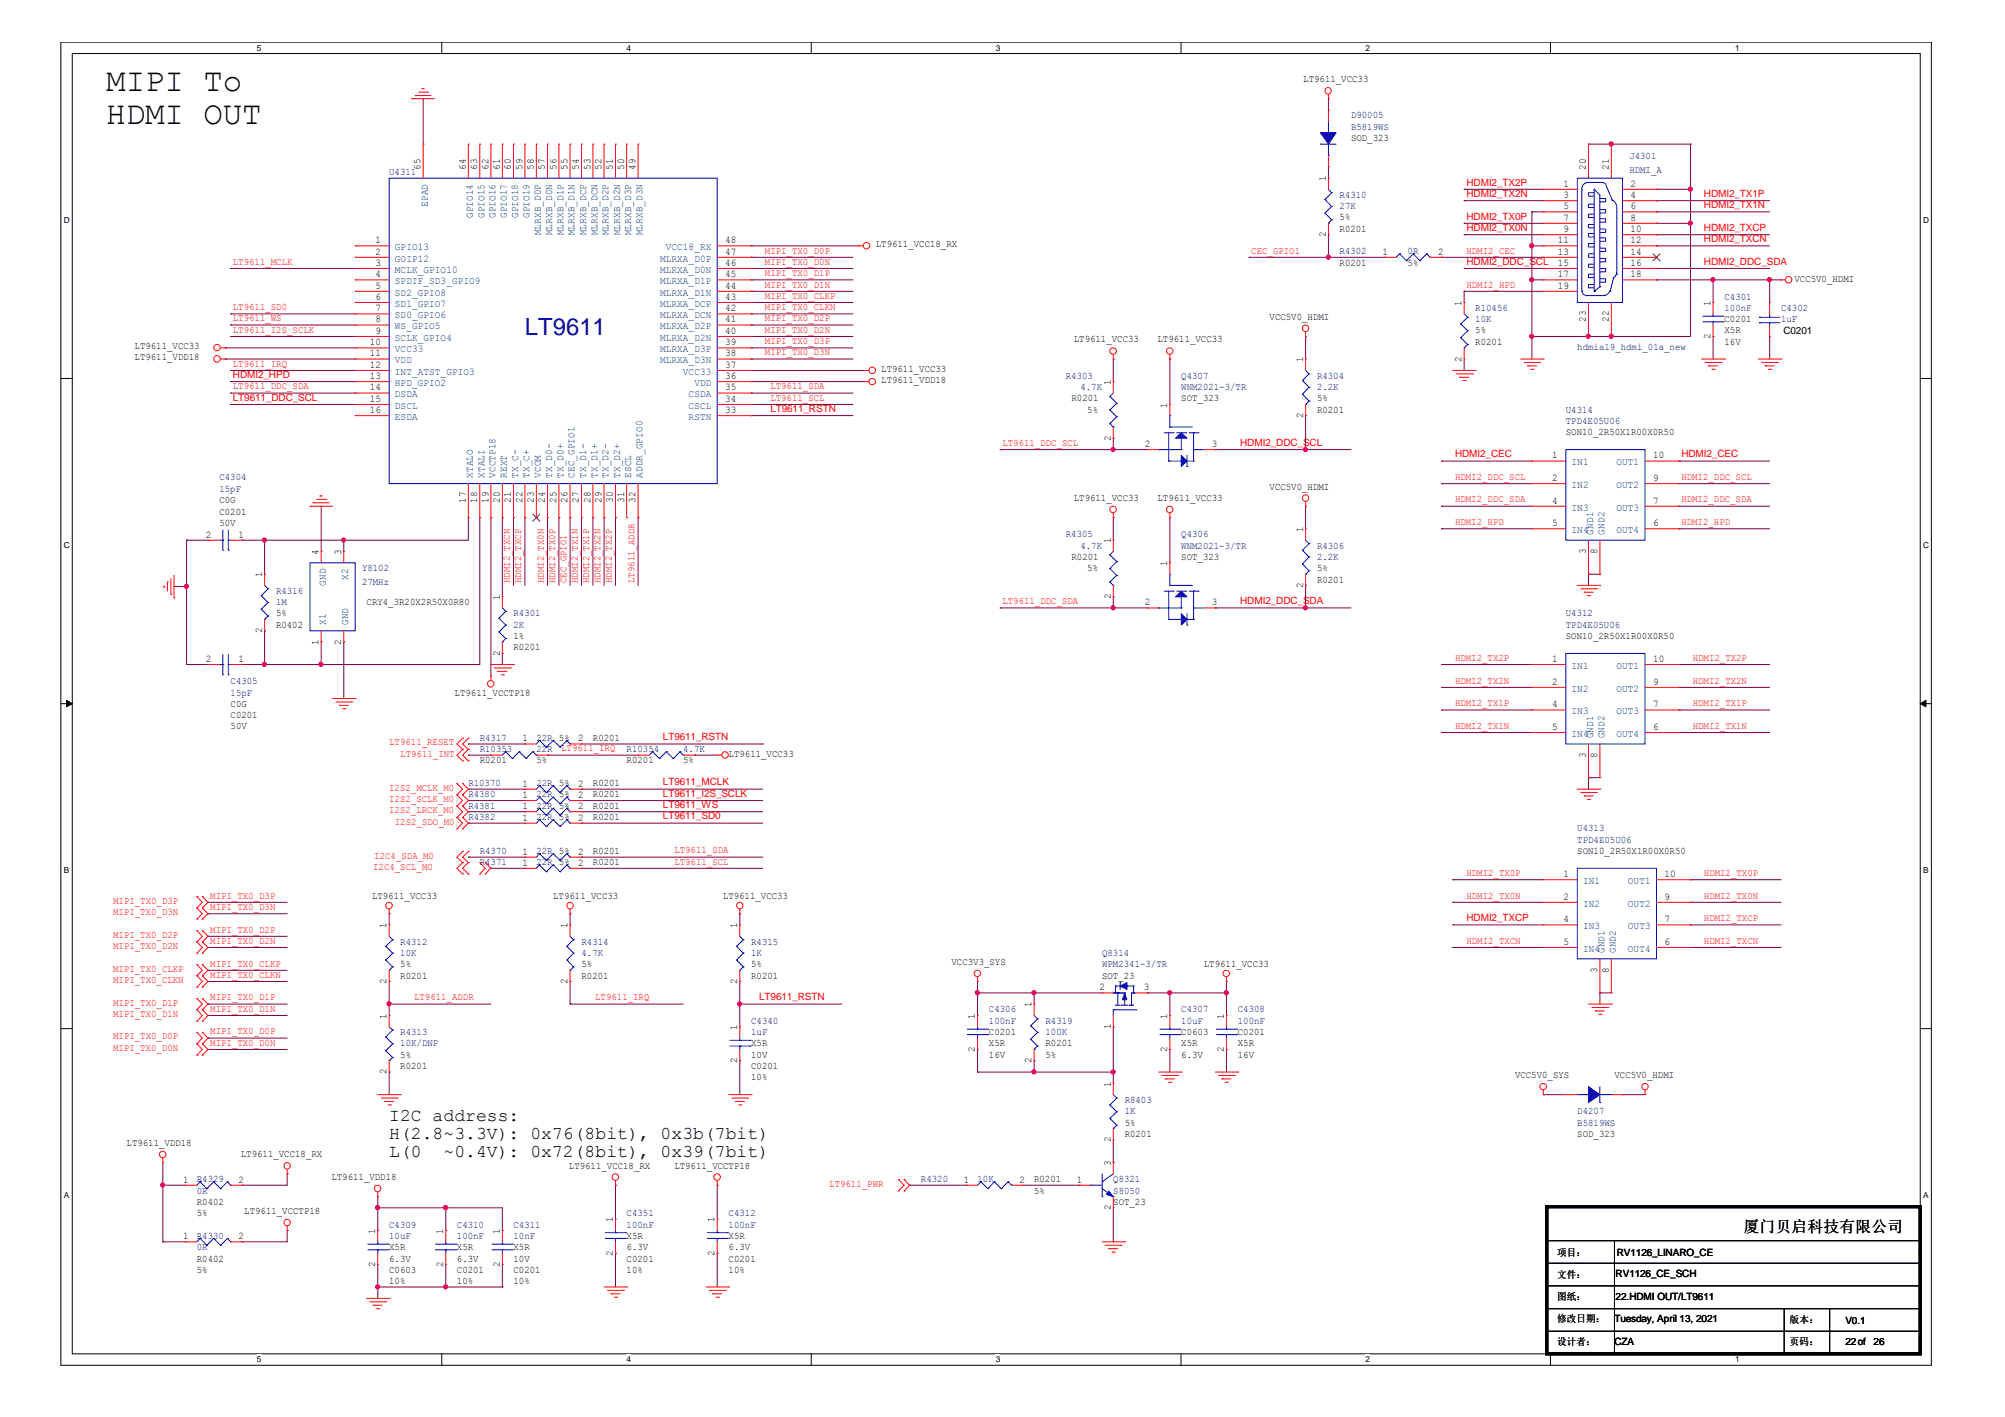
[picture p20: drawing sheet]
<svg xmlns="http://www.w3.org/2000/svg" width="297mm" height="210mm" viewBox="0 0 297 210" stroke-linecap="round" stroke-linejoin="round" font-family="sans-serif">
<defs><g id="words">
<g font-size="4.8">
<text x="15.7" y="13.5">MIPI To</text>
<text x="15.7" y="18.3">HDMI OUT</text>
</g>
<text font-size="3.5" fill="#000080" x="77.8" y="49.6">LT9611</text>
<g font-size="2.7">
<text x="57.7" y="166">I2C address:</text>
<text x="57.7" y="168.7">H(2.8~3.3V): 0x76(8bit), 0x3b(7bit)</text>
<text x="57.7" y="171.3">L(0</text>
<text x="65.7" y="171.3">~0.4V): 0x72(8bit), 0x39(7bit)</text>
</g>
<text font-size="2.3" x="258.3" y="182.4">厦门贝启科技有限公司</text>
<g font-size="1.5">
<text x="193.1" y="12.2">LT9611_VCC33</text>
<text x="200.2" y="20.9">SOD_323</text>
<text x="62.3" y="25.2" transform="rotate(-90 62.3 25.2)">65</text>
<text x="69" y="25.2" transform="rotate(-90 69 25.2)">64</text>
<text x="70.7" y="25.2" transform="rotate(-90 70.7 25.2)">63</text>
<text x="72.3" y="25.2" transform="rotate(-90 72.3 25.2)">62</text>
<text x="74" y="25.2" transform="rotate(-90 74 25.2)">61</text>
<text x="75.7" y="25.2" transform="rotate(-90 75.7 25.2)">60</text>
<text x="77.4" y="25.2" transform="rotate(-90 77.4 25.2)">59</text>
<text x="79.1" y="25.2" transform="rotate(-90 79.1 25.2)">58</text>
<text x="80.7" y="25.2" transform="rotate(-90 80.7 25.2)">57</text>
<text x="82.4" y="25.2" transform="rotate(-90 82.4 25.2)">56</text>
<text x="84.1" y="25.2" transform="rotate(-90 84.1 25.2)">55</text>
<text x="85.8" y="25.2" transform="rotate(-90 85.8 25.2)">54</text>
<text x="87.5" y="25.2" transform="rotate(-90 87.5 25.2)">53</text>
<text x="89.1" y="25.2" transform="rotate(-90 89.1 25.2)">52</text>
<text x="90.8" y="25.2" transform="rotate(-90 90.8 25.2)">51</text>
<text x="92.5" y="25.2" transform="rotate(-90 92.5 25.2)">50</text>
<text x="94.1" y="25.2" transform="rotate(-90 94.1 25.2)">49</text>
<text x="196.4" y="26.9" transform="rotate(-90 196.4 26.9)">1</text>
<text x="231.6" y="27.7">1</text>
<text x="231.6" y="29.4">3</text>
<text x="234.9" y="25.2" transform="rotate(-90 234.9 25.2)">20</text>
<text x="238.3" y="25.2" transform="rotate(-90 238.3 25.2)">21</text>
<text x="241.6" y="27.7">2</text>
<text x="241.6" y="29.4">4</text>
<text x="196.4" y="35.1" transform="rotate(-90 196.4 35.1)">2</text>
<text x="198.5" y="34.3">R0201</text>
<text x="198.5" y="32.6">5%</text>
<text x="231.6" y="31">5</text>
<text x="231.6" y="32.7">7</text>
<text x="231.6" y="34.4">9</text>
<text x="241.6" y="31">6</text>
<text x="241.6" y="32.7">8</text>
<text x="241.6" y="34.4">10</text>
<text x="55.6" y="36">1</text>
<text x="55.6" y="37.7">2</text>
<text x="55.6" y="39.4">3</text>
<text x="55.6" y="41.1">4</text>
<text x="107.4" y="36">48</text>
<text x="107.4" y="37.7">47</text>
<text x="107.4" y="39.4">46</text>
<text x="107.4" y="41.1">45</text>
<text x="129.8" y="36.6">LT9611_VCC18_RX</text>
<text x="198.5" y="39.3">R0201</text>
<text x="204.8" y="37.7">1</text>
<text x="208.5" y="39.3">5%</text>
<text x="213.1" y="37.7">2</text>
<text x="230.8" y="36">11</text>
<text x="230.8" y="37.7">13</text>
<text x="230.8" y="39.4">15</text>
<text x="230.8" y="41.1">17</text>
<text x="241.6" y="36">12</text>
<text x="241.6" y="37.7">14</text>
<text x="241.6" y="39.4">16</text>
<text x="241.6" y="41.1">18</text>
<text x="265.9" y="41.8">VCC5V0_HDMI</text>
<text x="55.6" y="42.8">5</text>
<text x="55.6" y="44.4">6</text>
<text x="55.6" y="46.1">7</text>
<text x="55.6" y="47.8">8</text>
<text x="107.4" y="42.8">44</text>
<text x="107.4" y="44.4">43</text>
<text x="107.4" y="46.1">42</text>
<text x="107.4" y="47.8">41</text>
<text x="188.1" y="47.4">VCC5V0_HDMI</text>
<text x="216.5" y="45.3" transform="rotate(-90 216.5 45.3)">1</text>
<text x="230.8" y="42.8">19</text>
<text x="234.9" y="47.7" transform="rotate(-90 234.9 47.7)">23</text>
<text x="238.3" y="47.7" transform="rotate(-90 238.3 47.7)">22</text>
<text x="253.4" y="45.3" transform="rotate(-90 253.4 45.3)">1</text>
<text x="255.5" y="47.7">C0201</text>
<text x="19.9" y="53.4">LT9611_VDD18</text>
<text x="19.9" y="51.7">LT9611_VCC33</text>
<text x="54.8" y="51.2">10</text>
<text x="54.8" y="52.8">11</text>
<text x="55.6" y="49.5">9</text>
<text x="107.4" y="49.5">40</text>
<text x="107.4" y="51.2">39</text>
<text x="107.4" y="52.8">38</text>
<text x="159.1" y="50.7">LT9611_VCC33</text>
<text x="171.5" y="50.7">LT9611_VCC33</text>
<text x="193" y="53.7" transform="rotate(-90 193 53.7)">1</text>
<text x="216.5" y="53.6" transform="rotate(-90 216.5 53.6)">2</text>
<text x="218.6" y="51.1">R0201</text>
<text x="218.6" y="49.4">5%</text>
<text x="253.4" y="50.2" transform="rotate(-90 253.4 50.2)">2</text>
<text x="255.5" y="49.4">X5R</text>
<text x="255.5" y="51.1">16V</text>
<text x="264.2" y="49.5">C0201</text>
<text x="54.8" y="54.5">12</text>
<text x="54.8" y="56.1">13</text>
<text x="54.8" y="57.8">14</text>
<text x="54.8" y="59.5">15</text>
<text x="107.4" y="54.5">37</text>
<text x="107.4" y="56.1">36</text>
<text x="107.4" y="57.8">35</text>
<text x="107.4" y="59.5">34</text>
<text x="130.6" y="56.8">LT9611_VDD18</text>
<text x="130.6" y="55.1">LT9611_VCC33</text>
<text x="158.7" y="59.5">R0201</text>
<text x="164.5" y="57" transform="rotate(-90 164.5 57)">1</text>
<text x="175" y="59.5">SOT_323</text>
<text x="195.1" y="59.5">5%</text>
<text x="54.8" y="61.2">16</text>
<text x="107.4" y="61.2">33</text>
<text x="161.1" y="61.1">5%</text>
<text x="164.5" y="65.3" transform="rotate(-90 164.5 65.3)">2</text>
<text x="172.9" y="60.4" transform="rotate(-90 172.9 60.4)">1</text>
<text x="193" y="61.9" transform="rotate(-90 193 61.9)">2</text>
<text x="195.1" y="61.1">R0201</text>
<text x="232" y="64.5">SON10_2R50X1R00X0R50</text>
<text x="169.6" y="66.2">2</text>
<text x="179.5" y="66.2">3</text>
<text x="230" y="67.9">1</text>
<text x="230" y="71.3">2</text>
<text x="244.9" y="71.3">9</text>
<text x="244.9" y="67.9">10</text>
<text x="32.5" y="76.2">C0201</text>
<text x="32.5" y="74.5">C0G</text>
<text x="32.5" y="77.9">50V</text>
<text x="69" y="74.5" transform="rotate(-90 69 74.5)">17</text>
<text x="70.7" y="74.5" transform="rotate(-90 70.7 74.5)">18</text>
<text x="72.3" y="74.5" transform="rotate(-90 72.3 74.5)">19</text>
<text x="74" y="74.5" transform="rotate(-90 74 74.5)">20</text>
<text x="75.7" y="74.5" transform="rotate(-90 75.7 74.5)">21</text>
<text x="77.4" y="74.5" transform="rotate(-90 77.4 74.5)">22</text>
<text x="79.1" y="74.5" transform="rotate(-90 79.1 74.5)">23</text>
<text x="80.7" y="74.5" transform="rotate(-90 80.7 74.5)">24</text>
<text x="82.4" y="74.5" transform="rotate(-90 82.4 74.5)">25</text>
<text x="84.1" y="74.5" transform="rotate(-90 84.1 74.5)">26</text>
<text x="85.8" y="74.5" transform="rotate(-90 85.8 74.5)">27</text>
<text x="87.5" y="74.5" transform="rotate(-90 87.5 74.5)">28</text>
<text x="89.1" y="74.5" transform="rotate(-90 89.1 74.5)">29</text>
<text x="90.8" y="74.5" transform="rotate(-90 90.8 74.5)">30</text>
<text x="92.5" y="74.5" transform="rotate(-90 92.5 74.5)">31</text>
<text x="94.1" y="74.5" transform="rotate(-90 94.1 74.5)">32</text>
<text x="159.1" y="74.2">LT9611_VCC33</text>
<text x="171.5" y="74.2">LT9611_VCC33</text>
<text x="188.1" y="72.5">VCC5V0_HDMI</text>
<text x="230" y="74.6">4</text>
<text x="230" y="77.9">5</text>
<text x="244.9" y="77.9">6</text>
<text x="244.9" y="74.6">7</text>
<text x="30.5" y="79.6">2</text>
<text x="35.3" y="79.6">1</text>
<text x="47.2" y="82.2" transform="rotate(-90 47.2 82.2)">4</text>
<text x="50.5" y="82.2" transform="rotate(-90 50.5 82.2)">3</text>
<text x="158.7" y="82.9">R0201</text>
<text x="164.5" y="80.5" transform="rotate(-90 164.5 80.5)">1</text>
<text x="172.9" y="83.9" transform="rotate(-90 172.9 83.9)">1</text>
<text x="175" y="82.9">SOT_323</text>
<text x="193" y="78.8" transform="rotate(-90 193 78.8)">1</text>
<text x="234.9" y="82.1" transform="rotate(-90 234.9 82.1)">3</text>
<text x="236.6" y="82.1" transform="rotate(-90 236.6 82.1)">8</text>
<text x="38.8" y="85.5" transform="rotate(-90 38.8 85.5)">1</text>
<text x="54.3" y="89.6">CRY4_3R20X2R50X0R80</text>
<text x="74" y="88.9" transform="rotate(-90 74 88.9)">1</text>
<text x="161.1" y="84.6">5%</text>
<text x="164.5" y="88.7" transform="rotate(-90 164.5 88.7)">2</text>
<text x="169.6" y="89.7">2</text>
<text x="179.5" y="89.7">3</text>
<text x="193" y="87.1" transform="rotate(-90 193 87.1)">2</text>
<text x="195.1" y="86.3">R0201</text>
<text x="195.1" y="84.6">5%</text>
<text x="38.8" y="93.8" transform="rotate(-90 38.8 93.8)">2</text>
<text x="40.9" y="93">R0402</text>
<text x="40.9" y="91.3">5%</text>
<text x="47.2" y="95.5" transform="rotate(-90 47.2 95.5)">1</text>
<text x="50.5" y="95.5" transform="rotate(-90 50.5 95.5)">2</text>
<text x="76.1" y="94.7">1%</text>
<text x="232" y="94.7">SON10_2R50X1R00X0R50</text>
<text x="30.5" y="98.1">2</text>
<text x="35.3" y="98.1">1</text>
<text x="74" y="97.1" transform="rotate(-90 74 97.1)">2</text>
<text x="76.1" y="96.3">R0201</text>
<text x="230" y="98.1">1</text>
<text x="230" y="101.4">2</text>
<text x="244.9" y="101.4">9</text>
<text x="244.9" y="98.1">10</text>
<text x="34.2" y="106.4">C0201</text>
<text x="34.2" y="104.7">C0G</text>
<text x="67.4" y="103.1">LT9611_VCCTP18</text>
<text x="230" y="104.8">4</text>
<text x="244.9" y="104.8">7</text>
<text x="34.2" y="108">50V</text>
<text x="71.1" y="113.1">R0201</text>
<text x="77.4" y="109.8">1</text>
<text x="79.5" y="113.1">5%</text>
<text x="85.6" y="109.8">2</text>
<text x="87.8" y="109.7">R0201</text>
<text x="92.8" y="113.1">R0201</text>
<text x="101.2" y="113.1">5%</text>
<text x="107.9" y="112.1">LT9611_VCC33</text>
<text x="230" y="108.1">5</text>
<text x="234.9" y="112.2" transform="rotate(-90 234.9 112.2)">3</text>
<text x="236.6" y="112.2" transform="rotate(-90 236.6 112.2)">8</text>
<text x="244.9" y="108.1">6</text>
<text x="77.4" y="116.5">1</text>
<text x="77.4" y="118.2">1</text>
<text x="77.4" y="119.9">1</text>
<text x="85.6" y="116.5">2</text>
<text x="85.6" y="118.2">2</text>
<text x="85.6" y="119.9">2</text>
<text x="87.8" y="116.4">R0201</text>
<text x="87.8" y="118.1">R0201</text>
<text x="87.8" y="119.8">R0201</text>
<text x="77.4" y="121.6">1</text>
<text x="85.6" y="121.6">2</text>
<text x="87.8" y="121.5">R0201</text>
<text x="77.4" y="128.2">1</text>
<text x="77.4" y="126.6">1</text>
<text x="85.6" y="128.2">2</text>
<text x="85.6" y="126.6">2</text>
<text x="87.8" y="128.2">R0201</text>
<text x="87.8" y="126.5">R0201</text>
<text x="231.6" y="129.9">1</text>
<text x="233.7" y="126.5">SON10_2R50X1R00X0R50</text>
<text x="246.6" y="129.9">10</text>
<text x="55.1" y="133.2">LT9611_VCC33</text>
<text x="57.3" y="137.5" transform="rotate(-90 57.3 137.5)">1</text>
<text x="82" y="133.2">LT9611_VCC33</text>
<text x="84.1" y="137.5" transform="rotate(-90 84.1 137.5)">1</text>
<text x="107.1" y="133.2">LT9611_VCC33</text>
<text x="109.2" y="137.5" transform="rotate(-90 109.2 137.5)">1</text>
<text x="231.6" y="133.3">2</text>
<text x="231.6" y="136.6">4</text>
<text x="246.6" y="136.6">7</text>
<text x="246.6" y="133.3">9</text>
<text x="59.3" y="143.3">5%</text>
<text x="86.1" y="143.3">5%</text>
<text x="111.3" y="143.3">5%</text>
<text x="141" y="142.9">VCC3V3_SYS</text>
<text x="178.4" y="143.3">LT9611_VCC33</text>
<text x="231.6" y="140">5</text>
<text x="246.6" y="140">6</text>
<text x="57.3" y="145.8" transform="rotate(-90 57.3 145.8)">2</text>
<text x="59.3" y="145">R0201</text>
<text x="84.1" y="145.8" transform="rotate(-90 84.1 145.8)">2</text>
<text x="86.1" y="145">R0201</text>
<text x="109.2" y="145.8" transform="rotate(-90 109.2 145.8)">2</text>
<text x="111.3" y="145">R0201</text>
<text x="152.8" y="149.2" transform="rotate(-90 152.8 149.2)">1</text>
<text x="162.9" y="146.7">2</text>
<text x="163.3" y="145">SOT_23</text>
<text x="169.5" y="146.7">3</text>
<text x="236.6" y="144.1" transform="rotate(-90 236.6 144.1)">3</text>
<text x="238.3" y="144.1" transform="rotate(-90 238.3 144.1)">8</text>
<text x="57.3" y="150.9" transform="rotate(-90 57.3 150.9)">1</text>
<text x="109.2" y="152.6" transform="rotate(-90 109.2 152.6)">1</text>
<text x="111.3" y="155">X5R</text>
<text x="144.4" y="155.8" transform="rotate(-90 144.4 155.8)">2</text>
<text x="144.4" y="150.9" transform="rotate(-90 144.4 150.9)">1</text>
<text x="146.5" y="153.3">C0201</text>
<text x="146.5" y="155">X5R</text>
<text x="154.9" y="155">R0201</text>
<text x="164.5" y="152.5" transform="rotate(-90 164.5 152.5)">1</text>
<text x="172.9" y="155.8" transform="rotate(-90 172.9 155.8)">2</text>
<text x="172.9" y="150.9" transform="rotate(-90 172.9 150.9)">1</text>
<text x="175" y="153.3">C0603</text>
<text x="175" y="155">X5R</text>
<text x="181.3" y="155.8" transform="rotate(-90 181.3 155.8)">2</text>
<text x="181.3" y="150.9" transform="rotate(-90 181.3 150.9)">1</text>
<text x="183.4" y="153.3">C0201</text>
<text x="183.4" y="155">X5R</text>
<text x="57.3" y="159.1" transform="rotate(-90 57.3 159.1)">2</text>
<text x="59.3" y="158.3">R0201</text>
<text x="59.3" y="156.7">5%</text>
<text x="109.2" y="157.5" transform="rotate(-90 109.2 157.5)">2</text>
<text x="111.3" y="158.3">C0201</text>
<text x="111.3" y="156.7">10V</text>
<text x="111.3" y="160">10%</text>
<text x="146.5" y="156.7">16V</text>
<text x="152.8" y="157.5" transform="rotate(-90 152.8 157.5)">2</text>
<text x="154.9" y="156.7">5%</text>
<text x="164.5" y="161" transform="rotate(-90 164.5 161)">1</text>
<text x="175" y="156.7">6.3V</text>
<text x="183.4" y="156.7">16V</text>
<text x="224.5" y="159.7">VCC5V0_SYS</text>
<text x="239.2" y="159.7">VCC5V0_HDMI</text>
<text x="166.6" y="166.7">5%</text>
<text x="18.8" y="169.8">LT9611_VDD18</text>
<text x="35.7" y="171.4">LT9611_VCC18_RX</text>
<text x="84.3" y="173.1">LT9611_VCC18_RX</text>
<text x="99.9" y="173.1">LT9611_VCCTP18</text>
<text x="164.5" y="172.7" transform="rotate(-90 164.5 172.7)">3</text>
<text x="164.5" y="169.2" transform="rotate(-90 164.5 169.2)">2</text>
<text x="166.6" y="168.4">R0201</text>
<text x="233.7" y="168.4">SOD_323</text>
<text x="27.1" y="175.2">1</text>
<text x="29.2" y="178.5">R0402</text>
<text x="35.3" y="175.2">2</text>
<text x="36.2" y="179.8">LT9611_VCCTP18</text>
<text x="49.1" y="174.8">LT9611_VDD18</text>
<text x="142.8" y="175.2">1</text>
<text x="151" y="175.2">2</text>
<text x="153.2" y="175.1">R0201</text>
<text x="153.2" y="176.8">5%</text>
<text x="159.6" y="175.2">1</text>
<text x="164.5" y="179.3" transform="rotate(-90 164.5 179.3)">2</text>
<text x="164.9" y="178.5">SOT_23</text>
<text x="27.1" y="183.6">1</text>
<text x="29.2" y="180.1">5%</text>
<text x="35.3" y="183.6">2</text>
<text x="55.6" y="182.8" transform="rotate(-90 55.6 182.8)">1</text>
<text x="57.7" y="185.2">X5R</text>
<text x="65.7" y="182.8" transform="rotate(-90 65.7 182.8)">1</text>
<text x="67.7" y="185.2">X5R</text>
<text x="74" y="182.8" transform="rotate(-90 74 182.8)">1</text>
<text x="76.1" y="185.2">X5R</text>
<text x="90.8" y="186" transform="rotate(-90 90.8 186)">2</text>
<text x="90.8" y="181.1" transform="rotate(-90 90.8 181.1)">1</text>
<text x="92.8" y="183.5">X5R</text>
<text x="92.8" y="185.2">6.3V</text>
<text x="105.9" y="186" transform="rotate(-90 105.9 186)">2</text>
<text x="105.9" y="181.1" transform="rotate(-90 105.9 181.1)">1</text>
<text x="107.9" y="183.5">X5R</text>
<text x="107.9" y="185.2">6.3V</text>
<text x="230.7" y="186">项目：</text>
<text x="239.5" y="186">RV1126_LINARO_CE</text>
<text x="29.2" y="186.9">R0402</text>
<text x="29.2" y="188.5">5%</text>
<text x="55.6" y="187.7" transform="rotate(-90 55.6 187.7)">2</text>
<text x="57.7" y="188.5">C0603</text>
<text x="57.7" y="186.9">6.3V</text>
<text x="57.7" y="190.2">10%</text>
<text x="65.7" y="187.7" transform="rotate(-90 65.7 187.7)">2</text>
<text x="67.7" y="188.5">C0201</text>
<text x="67.7" y="186.9">6.3V</text>
<text x="67.7" y="190.2">10%</text>
<text x="74" y="187.7" transform="rotate(-90 74 187.7)">2</text>
<text x="76.1" y="188.5">C0201</text>
<text x="76.1" y="186.9">10V</text>
<text x="76.1" y="190.2">10%</text>
<text x="92.8" y="186.9">C0201</text>
<text x="92.8" y="188.5">10%</text>
<text x="107.9" y="186.9">C0201</text>
<text x="107.9" y="188.5">10%</text>
<text x="230.7" y="189.3">文件：</text>
<text x="239.4" y="189.2">RV1126_CE_SCH</text>
<text x="230.7" y="195.8">修改日期：</text>
<text x="230.7" y="192.5">图纸：</text>
<text x="239.2" y="195.8">Tuesday, April 13, 2021</text>
<text x="239.4" y="192.5">22.HDMI OUT/LT9611</text>
<text x="265.2" y="196">版本：</text>
<text x="273.4" y="196.2">V0.1</text>
<text x="230.7" y="199.2">设计者：</text>
<text x="239.2" y="199.2">CZA</text>
<text x="265.2" y="199.2">页码：</text>
<text x="273.4" y="199.2">22of</text>
<text x="277.6" y="199.2">26</text>
</g>
<g font-size="1.5" fill="#000080">
<text x="200.2" y="17.5">D90005</text>
<text x="200.2" y="19.2">B5819WS</text>
<text x="241.4" y="23.6">J4301</text>
<text x="57.7" y="25.9">U4311</text>
<text x="198.5" y="29.3">R4310</text>
<text x="241.4" y="25.6">HDMI_A</text>
<text x="198.5" y="31">27K</text>
<text x="198.5" y="37.6">R4302</text>
<text x="208.5" y="37.6">0R</text>
<text x="218.6" y="46">R10456</text>
<text x="218.6" y="47.7">10K</text>
<text x="255.5" y="44.4">C4301</text>
<text x="255.5" y="46">100nF</text>
<text x="263.9" y="46">C4302</text>
<text x="263.9" y="47.7">1uF</text>
<text x="233.7" y="51.9">hdmia19_hdmi_01a_new</text>
<text x="157.9" y="56.1">R4303</text>
<text x="160.1" y="57.8">4.7K</text>
<text x="175" y="56.1">Q4307</text>
<text x="175" y="57.8">WNM2021-3/TR</text>
<text x="195.1" y="56.1">R4304</text>
<text x="195.1" y="57.8">2.2K</text>
<text x="232" y="61.1">U4314</text>
<text x="232" y="62.8">TPD4E05U06</text>
<text x="32.5" y="71.2">C4304</text>
<text x="32.5" y="72.9">15pF</text>
<text x="157.9" y="79.6">R4305</text>
<text x="160.1" y="81.3">4.7K</text>
<text x="175" y="79.6">Q4306</text>
<text x="175" y="81.3">WNM2021-3/TR</text>
<text x="195.1" y="81.3">R4306</text>
<text x="195.1" y="82.9">2.2K</text>
<text x="40.9" y="87.9">R4316</text>
<text x="40.9" y="89.6">1M</text>
<text x="53.6" y="84.6">Y8102</text>
<text x="53.6" y="86.6">27MHz</text>
<text x="76.1" y="91.3">R4301</text>
<text x="76.1" y="93">2K</text>
<text x="232" y="91.3">U4312</text>
<text x="232" y="93">TPD4E05U06</text>
<text x="34.2" y="101.4">C4305</text>
<text x="34.2" y="103.1">15pF</text>
<text x="71.1" y="109.7">R4317</text>
<text x="71.1" y="111.4">R10353</text>
<text x="79.5" y="109.7">22R 5%</text>
<text x="79.5" y="111.4">22R</text>
<text x="92.8" y="111.4">R10354</text>
<text x="101.2" y="111.4">4.7K</text>
<text x="69.4" y="116.4">R10370</text>
<text x="69.4" y="118.1">R4380</text>
<text x="69.4" y="119.8">R4381</text>
<text x="79.5" y="116.4">22R 5%</text>
<text x="79.5" y="118.1">22R 5%</text>
<text x="79.5" y="119.8">22R 5%</text>
<text x="69.4" y="121.5">R4382</text>
<text x="79.5" y="121.5">22R 5%</text>
<text x="233.7" y="123.2">U4313</text>
<text x="233.7" y="124.8">TPD4E05U06</text>
<text x="71.1" y="128.2">R4371</text>
<text x="71.1" y="126.5">R4370</text>
<text x="79.5" y="128.2">22R 5%</text>
<text x="79.5" y="126.5">22R 5%</text>
<text x="59.3" y="139.9">R4312</text>
<text x="59.3" y="141.6">10K</text>
<text x="86.1" y="139.9">R4314</text>
<text x="86.1" y="141.6">4.7K</text>
<text x="111.3" y="139.9">R4315</text>
<text x="111.3" y="141.6">1K</text>
<text x="163.3" y="141.6">Q8314</text>
<text x="163.3" y="143.3">WPM2341-3/TR</text>
<text x="146.5" y="150">C4306</text>
<text x="175" y="150">C4307</text>
<text x="183.4" y="150">C4308</text>
<text x="59.3" y="153.3">R4313</text>
<text x="59.3" y="155">10K/DNP</text>
<text x="111.3" y="151.7">C4340</text>
<text x="111.3" y="153.3">1uF</text>
<text x="146.5" y="151.7">100nF</text>
<text x="154.9" y="151.7">R4319</text>
<text x="154.9" y="153.3">100K</text>
<text x="175" y="151.7">10uF</text>
<text x="183.4" y="151.7">100nF</text>
<text x="166.6" y="163.4">R8403</text>
<text x="166.6" y="165.1">1K</text>
<text x="233.7" y="165.1">D4207</text>
<text x="233.7" y="166.7">B5819WS</text>
<text x="29.2" y="175.1">R4329</text>
<text x="29.2" y="176.8">0R</text>
<text x="136.4" y="175.1">R4320</text>
<text x="144.8" y="175.1">10K</text>
<text x="164.9" y="175.1">Q8321</text>
<text x="164.9" y="176.8">S8050</text>
<text x="29.2" y="183.5">R4330</text>
<text x="29.2" y="185.2">0R</text>
<text x="57.7" y="181.8">C4309</text>
<text x="57.7" y="183.5">10uF</text>
<text x="67.7" y="181.8">C4310</text>
<text x="67.7" y="183.5">100nF</text>
<text x="76.1" y="181.8">C4311</text>
<text x="76.1" y="183.5">10nF</text>
<text x="92.8" y="180.1">C4351</text>
<text x="92.8" y="181.8">100nF</text>
<text x="107.9" y="180.1">C4312</text>
<text x="107.9" y="181.8">100nF</text>
</g>
<g font-size="1.5" fill="#f00">
<text x="217.3" y="29.2">HDMI2_TX2N</text>
<text x="217.3" y="27.5">HDMI2_TX2P</text>
<text x="252.4" y="29.2">HDMI2_TX1P</text>
<text x="217.3" y="34.2">HDMI2_TX0N</text>
<text x="217.3" y="32.5">HDMI2_TX0P</text>
<text x="252.4" y="35.9">HDMI2_TXCN</text>
<text x="252.4" y="34.2">HDMI2_TXCP</text>
<text x="252.4" y="30.8">HDMI2_TX1N</text>
<text x="34.5" y="39.2">LT9611_MCLK</text>
<text x="113.3" y="37.6">MIPI_TX0_D0P</text>
<text x="113.3" y="39.2">MIPI_TX0_D0N</text>
<text x="113.3" y="40.9">MIPI_TX0_D1P</text>
<text x="185.4" y="37.6">CEC_GPIO1</text>
<text x="217.3" y="39.2">HDMI2_DDC_SCL</text>
<text x="217.3" y="37.6">HDMI2_CEC</text>
<text x="252.4" y="39.2">HDMI2_DDC_SDA</text>
<text x="34.5" y="47.6">LT9611_WS</text>
<text x="34.5" y="45.9">LT9611_SD0</text>
<text x="113.3" y="42.6">MIPI_TX0_D1N</text>
<text x="113.3" y="45.9">MIPI_TX0_CLKN</text>
<text x="113.3" y="44.3">MIPI_TX0_CLKP</text>
<text x="113.3" y="47.6">MIPI_TX0_D2P</text>
<text x="217.3" y="42.6">HDMI2_HPD</text>
<text x="34.5" y="49.3">LT9611_I2S_SCLK</text>
<text x="113.3" y="49.3">MIPI_TX0_D2N</text>
<text x="113.3" y="52.6">MIPI_TX0_D3N</text>
<text x="113.3" y="51">MIPI_TX0_D3P</text>
<text x="34.5" y="54.3">LT9611_IRQ</text>
<text x="34.5" y="59.4">LT9611_DDC_SCL</text>
<text x="34.5" y="57.7">LT9611_DDC_SDA</text>
<text x="34.5" y="56">HDMI2_HPD</text>
<text x="114.1" y="57.7">LT9611_SDA</text>
<text x="114.1" y="59.4">LT9611_SCL</text>
<text x="114.1" y="61">LT9611_RSTN</text>
<text x="148.5" y="66.1">LT9611_DDC_SCL</text>
<text x="183.7" y="66.1">HDMI2_DDC_SCL</text>
<text x="215.6" y="67.7">HDMI2_CEC</text>
<text x="215.6" y="71.1">HDMI2_DDC_SCL</text>
<text x="249.1" y="67.7">HDMI2_CEC</text>
<text x="249.1" y="71.1">HDMI2_DDC_SCL</text>
<text x="215.6" y="77.8">HDMI2_HPD</text>
<text x="215.6" y="74.4">HDMI2_DDC_SDA</text>
<text x="249.1" y="74.4">HDMI2_DDC_SDA</text>
<text x="249.1" y="77.8">HDMI2_HPD</text>
<text x="75.5" y="86.4" transform="rotate(-90 75.5 86.4)">HDMI2_TXCN</text>
<text x="77.2" y="86.4" transform="rotate(-90 77.2 86.4)">HDMI2_TXCP</text>
<text x="80.6" y="86.4" transform="rotate(-90 80.6 86.4)">HDMI2_TX0N</text>
<text x="82.3" y="86.4" transform="rotate(-90 82.3 86.4)">HDMI2_TX0P</text>
<text x="83.9" y="86.4" transform="rotate(-90 83.9 86.4)">CEC_GPIO1</text>
<text x="85.6" y="86.4" transform="rotate(-90 85.6 86.4)">HDMI2_TX1N</text>
<text x="87.3" y="86.4" transform="rotate(-90 87.3 86.4)">HDMI2_TX1P</text>
<text x="88.9" y="86.4" transform="rotate(-90 88.9 86.4)">HDMI2_TX2N</text>
<text x="90.6" y="86.4" transform="rotate(-90 90.6 86.4)">HDMI2_TX2P</text>
<text x="94" y="86.4" transform="rotate(-90 94 86.4)">LT9611_ADDR</text>
<text x="148.5" y="89.5">LT9611_DDC_SDA</text>
<text x="183.7" y="89.5">HDMI2_DDC_SDA</text>
<text x="215.6" y="101.3">HDMI2_TX2N</text>
<text x="215.6" y="97.9">HDMI2_TX2P</text>
<text x="250.8" y="97.9">HDMI2_TX2P</text>
<text x="250.8" y="101.3">HDMI2_TX2N</text>
<text x="215.6" y="108">HDMI2_TX1N</text>
<text x="215.6" y="104.6">HDMI2_TX1P</text>
<text x="250.8" y="104.6">HDMI2_TX1P</text>
<text x="250.8" y="108">HDMI2_TX1N</text>
<text x="57.7" y="110.4">LT9611_RESET</text>
<text x="59.3" y="112.1">LT9611_INT</text>
<text x="83.1" y="111.3">LT9611_IRQ</text>
<text x="98.2" y="109.7">LT9611_RSTN</text>
<text x="57.7" y="118.8">I2S2_SCLK_M0</text>
<text x="57.7" y="117.1">I2S2_MCLK_M0</text>
<text x="98.2" y="118">LT9611_I2S_SCLK</text>
<text x="98.2" y="119.7">LT9611_WS</text>
<text x="98.2" y="116.3">LT9611_MCLK</text>
<text x="57.7" y="120.5">I2S2_LRCK_M0</text>
<text x="58.5" y="122.1">I2S2_SDO_M0</text>
<text x="98.2" y="121.4">LT9611_SD0</text>
<text x="55.3" y="128.8">I2C4_SCL_M0</text>
<text x="55.5" y="127.2">I2C4_SDA_M0</text>
<text x="99.9" y="126.4">LT9611_SDA</text>
<text x="99.9" y="128.1">LT9611_SCL</text>
<text x="217.3" y="129.8">HDMI2_TX0P</text>
<text x="252.4" y="129.8">HDMI2_TX0P</text>
<text x="16.8" y="135.6">MIPI_TX0_D3N</text>
<text x="16.8" y="133.9">MIPI_TX0_D3P</text>
<text x="31.2" y="134.8">MIPI_TX0_D3N</text>
<text x="31.2" y="133.1">MIPI_TX0_D3P</text>
<text x="217.3" y="136.5">HDMI2_TXCP</text>
<text x="217.3" y="133.1">HDMI2_TX0N</text>
<text x="252.4" y="133.1">HDMI2_TX0N</text>
<text x="252.4" y="136.5">HDMI2_TXCP</text>
<text x="16.8" y="138.9">MIPI_TX0_D2P</text>
<text x="16.8" y="140.6">MIPI_TX0_D2N</text>
<text x="16.8" y="143.9">MIPI_TX0_CLKP</text>
<text x="31.2" y="143.2">MIPI_TX0_CLKP</text>
<text x="31.2" y="139.8">MIPI_TX0_D2N</text>
<text x="31.2" y="138.1">MIPI_TX0_D2P</text>
<text x="217.3" y="139.8">HDMI2_TXCN</text>
<text x="252.4" y="139.8">HDMI2_TXCN</text>
<text x="16.8" y="145.6">MIPI_TX0_CLKN</text>
<text x="16.8" y="149">MIPI_TX0_D1P</text>
<text x="31.2" y="149.9">MIPI_TX0_D1N</text>
<text x="31.2" y="148.2">MIPI_TX0_D1P</text>
<text x="31.2" y="144.8">MIPI_TX0_CLKN</text>
<text x="61.3" y="148.2">LT9611_ADDR</text>
<text x="88.2" y="148.2">LT9611_IRQ</text>
<text x="112.5" y="148.2">LT9611_RSTN</text>
<text x="16.8" y="150.6">MIPI_TX0_D1N</text>
<text x="16.8" y="154">MIPI_TX0_D0P</text>
<text x="16.8" y="155.7">MIPI_TX0_D0N</text>
<text x="31.2" y="154.9">MIPI_TX0_D0N</text>
<text x="31.2" y="153.2">MIPI_TX0_D0P</text>
<text x="122.9" y="175.8">LT9611_PWR</text>
</g>
<g font-size="1.5" fill="#004080">
<text x="63.4" y="30.6" transform="rotate(-90 63.4 30.6)">EPAD</text>
<text x="70.1" y="32.3" transform="rotate(-90 70.1 32.3)">GPIO14</text>
<text x="71.8" y="32.3" transform="rotate(-90 71.8 32.3)">GPIO15</text>
<text x="73.4" y="32.3" transform="rotate(-90 73.4 32.3)">GPIO16</text>
<text x="75.1" y="32.3" transform="rotate(-90 75.1 32.3)">GPIO17</text>
<text x="76.8" y="32.3" transform="rotate(-90 76.8 32.3)">GPIO18</text>
<text x="78.4" y="32.3" transform="rotate(-90 78.4 32.3)">GPIO19</text>
<text x="80.1" y="34.9" transform="rotate(-90 80.1 34.9)">MLRXB_D0P</text>
<text x="81.8" y="34.9" transform="rotate(-90 81.8 34.9)">MLRXB_D0N</text>
<text x="83.5" y="34.9" transform="rotate(-90 83.5 34.9)">MLRXB_D1P</text>
<text x="85.1" y="34.9" transform="rotate(-90 85.1 34.9)">MLRXB_D1N</text>
<text x="86.8" y="34.9" transform="rotate(-90 86.8 34.9)">MLRXB_DCP</text>
<text x="88.5" y="34.9" transform="rotate(-90 88.5 34.9)">MLRXB_DCN</text>
<text x="90.2" y="34.9" transform="rotate(-90 90.2 34.9)">MLRXB_D2P</text>
<text x="91.9" y="34.9" transform="rotate(-90 91.9 34.9)">MLRXB_D2N</text>
<text x="93.5" y="34.9" transform="rotate(-90 93.5 34.9)">MLRXB_D3P</text>
<text x="95.2" y="34.9" transform="rotate(-90 95.2 34.9)">MLRXB_D3N</text>
<text x="58.5" y="37.1">GPIO13</text>
<text x="58.5" y="38.7">GOIP12</text>
<text x="58.5" y="40.4">MCLK_GPIO10</text>
<text x="97.8" y="38.7">MLRXA_D0P</text>
<text x="97.8" y="40.4">MLRXA_D0N</text>
<text x="98.6" y="37.1">VCC18_RX</text>
<text x="58.5" y="42.1">SPDIF_SD3_GPIO9</text>
<text x="58.5" y="43.8">SD2_GPIO8</text>
<text x="58.5" y="45.4">SD1_GPIO7</text>
<text x="58.5" y="47.1">SD0_GPIO6</text>
<text x="97.8" y="42.1">MLRXA_D1P</text>
<text x="97.8" y="43.8">MLRXA_D1N</text>
<text x="97.8" y="45.4">MLRXA_DCP</text>
<text x="97.8" y="47.1">MLRXA_DCN</text>
<text x="58.5" y="48.8">WS_GPIO5</text>
<text x="58.5" y="50.5">SCLK_GPIO4</text>
<text x="58.5" y="52.2">VCC33</text>
<text x="58.5" y="53.8">VDD</text>
<text x="97.8" y="48.8">MLRXA_D2P</text>
<text x="97.8" y="50.5">MLRXA_D2N</text>
<text x="97.8" y="52.2">MLRXA_D3P</text>
<text x="97.8" y="53.8">MLRXA_D3N</text>
<text x="58.5" y="55.5">INT_ATST_GPIO3</text>
<text x="58.5" y="57.2">HPD_GPIO2</text>
<text x="58.5" y="58.9">DSDA</text>
<text x="101.2" y="55.5">VCC33</text>
<text x="102" y="58.9">CSDA</text>
<text x="102.9" y="57.2">VDD</text>
<text x="58.5" y="60.6">DSCL</text>
<text x="58.5" y="62.2">ESDA</text>
<text x="102" y="60.6">CSCL</text>
<text x="102" y="62.2">RSTN</text>
<text x="70.1" y="70.8" transform="rotate(-90 70.1 70.8)">XTALO</text>
<text x="71.8" y="70.8" transform="rotate(-90 71.8 70.8)">XTALI</text>
<text x="73.4" y="70.8" transform="rotate(-90 73.4 70.8)">VCCTP18</text>
<text x="75.1" y="70.8" transform="rotate(-90 75.1 70.8)">REXT</text>
<text x="76.8" y="70.8" transform="rotate(-90 76.8 70.8)">TX_C-</text>
<text x="78.4" y="70.8" transform="rotate(-90 78.4 70.8)">TX_C+</text>
<text x="80.1" y="70.8" transform="rotate(-90 80.1 70.8)">VCOM</text>
<text x="81.8" y="70.8" transform="rotate(-90 81.8 70.8)">TX_D0-</text>
<text x="83.5" y="70.8" transform="rotate(-90 83.5 70.8)">TX_D0+</text>
<text x="85.1" y="70.8" transform="rotate(-90 85.1 70.8)">CEC_GPIO1</text>
<text x="86.8" y="70.8" transform="rotate(-90 86.8 70.8)">TX_D1-</text>
<text x="88.5" y="70.8" transform="rotate(-90 88.5 70.8)">TX_D1+</text>
<text x="90.2" y="70.8" transform="rotate(-90 90.2 70.8)">TX_D2-</text>
<text x="91.9" y="70.8" transform="rotate(-90 91.9 70.8)">TX_D2+</text>
<text x="93.5" y="70.8" transform="rotate(-90 93.5 70.8)">ESCL</text>
<text x="95.2" y="70.8" transform="rotate(-90 95.2 70.8)">ADDR_GPIO0</text>
<text x="232.8" y="68.9">IN1</text>
<text x="239.5" y="68.9">OUT1</text>
<text x="232.8" y="72.3">IN2</text>
<text x="232.8" y="75.6">IN3</text>
<text x="239.5" y="75.6">OUT3</text>
<text x="239.5" y="72.3">OUT2</text>
<text x="232.8" y="79">IN4</text>
<text x="236" y="79.2" transform="rotate(-90 236 79.2)">GND1</text>
<text x="237.7" y="79.2" transform="rotate(-90 237.7 79.2)">GND2</text>
<text x="239.5" y="79">OUT4</text>
<text x="48.3" y="86.8" transform="rotate(-90 48.3 86.8)">GND</text>
<text x="51.6" y="85.9" transform="rotate(-90 51.6 85.9)">X2</text>
<text x="48.3" y="92.6" transform="rotate(-90 48.3 92.6)">X1</text>
<text x="51.6" y="92.6" transform="rotate(-90 51.6 92.6)">GND</text>
<text x="232.8" y="99.1">IN1</text>
<text x="239.5" y="99.1">OUT1</text>
<text x="232.8" y="102.5">IN2</text>
<text x="232.8" y="105.8">IN3</text>
<text x="239.5" y="105.8">OUT3</text>
<text x="239.5" y="102.5">OUT2</text>
<text x="232.8" y="109.1">IN4</text>
<text x="236" y="109.4" transform="rotate(-90 236 109.4)">GND1</text>
<text x="237.7" y="109.4" transform="rotate(-90 237.7 109.4)">GND2</text>
<text x="239.5" y="109.1">OUT4</text>
<text x="234.5" y="131">IN1</text>
<text x="241.2" y="131">OUT1</text>
<text x="234.5" y="134.3">IN2</text>
<text x="234.5" y="137.6">IN3</text>
<text x="241.2" y="137.6">OUT3</text>
<text x="241.2" y="134.3">OUT2</text>
<text x="234.5" y="141">IN4</text>
<text x="237.7" y="141.2" transform="rotate(-90 237.7 141.2)">GND1</text>
<text x="239.4" y="141.2" transform="rotate(-90 239.4 141.2)">GND2</text>
<text x="241.2" y="141">OUT4</text>
</g>
<g font-size="1.2">
<text x="38.1" y="7.5">5</text>
<text x="92.8" y="7.5">4</text>
<text x="147.5" y="7.5">3</text>
<text x="202.3" y="7.5">2</text>
<text x="257" y="7.5">1</text>
<text x="9.4" y="33.1">D</text>
<text x="284.9" y="33.1">D</text>
<text x="9.4" y="81.2">C</text>
<text x="284.9" y="81.2">C</text>
<text x="9.4" y="129.4">B</text>
<text x="284.9" y="129.4">B</text>
<text x="9.4" y="177.5">A</text>
<text x="284.9" y="177.5">A</text>
<text x="38.1" y="201.8">5</text>
<text x="92.8" y="201.8">4</text>
<text x="147.5" y="201.8">3</text>
<text x="202.3" y="201.8">2</text>
<text x="257" y="201.8">1</text>
</g>
</g></defs>
<path d="M9 6.2h277.1v196h-277.1zM10.7 7.9h273.8v192.6h-273.8z" fill="none" stroke="#000" stroke-width=".15"/>
<g fill="#fff">
<path d="M38.1 6.4h.6v1.4h-.6z"/>
<path d="M38.1 200.7h.6v1.4h-.6z"/>
</g>
<path d="M65.4 6.2v1.7M65.4 200.5v1.7" fill="none" stroke="#000" stroke-width=".15"/>
<g fill="#fff">
<path d="M92.8 6.4h.6v1.4h-.6z"/>
<path d="M92.8 200.7h.6v1.4h-.6z"/>
</g>
<path d="M120.2 6.2v1.7M120.2 200.5v1.7" fill="none" stroke="#000" stroke-width=".15"/>
<g fill="#fff">
<path d="M147.5 6.4h.7v1.4h-.7z"/>
<path d="M147.5 200.7h.7v1.4h-.7z"/>
</g>
<path d="M175 6.2v1.7M175 200.5v1.7" fill="none" stroke="#000" stroke-width=".15"/>
<g fill="#fff">
<path d="M202.3 6.4h.6v1.4h-.6z"/>
<path d="M202.3 200.7h.6v1.4h-.6z"/>
</g>
<path d="M229.7 6.2v1.7M229.7 200.5v1.7" fill="none" stroke="#000" stroke-width=".15"/>
<g fill="#fff">
<path d="M257 6.4h.7v1.4h-.7z"/>
<path d="M257 200.7h.7v1.4h-.7z"/>
<path d="M9.4 31.9h.9v1.4h-.9z"/>
<path d="M284.9 31.9h.9v1.4h-.9z"/>
<path d="M9.4 80.1h.9v1.4h-.9z"/>
<path d="M284.9 80.1h.9v1.4h-.9z"/>
</g>
<path d="M9 56.1h1.7M284.5 56.1h1.7" fill="none" stroke="#000" stroke-width=".15"/>
<g fill="#fff">
<path d="M9.4 128.2h.8v1.4h-.8z"/>
<path d="M284.9 128.2h.8v1.4h-.8z"/>
</g>
<path d="M9 104.2h1.7M284.5 104.2h1.7" fill="none" stroke="#000" stroke-width=".15"/>
<g fill="#000" stroke="#000" stroke-width=".15">
<path d="M9.9 103.7l.8 .5-.8 .5z" fill-rule="evenodd"/>
<path d="M284.5 104.2l.8-.5v1z" fill-rule="evenodd"/>
</g>
<g fill="#fff">
<path d="M9.4 176.4h.8v1.4h-.8z"/>
<path d="M284.9 176.4h.8v1.4h-.8z"/>
</g>
<g fill="none" stroke="#000" stroke-width=".15">
<path d="M9 152.4h1.7M284.5 152.4h1.7M229.2 190.5h55.3M229.2 193.9h55.3M229.2 197.2h55.3M229.2 187.1h55.3M229.2 183.8h55.3M239.2 183.8v16.7M264.3 193.9v6.6M271.1 193.9v6.6M284.5 190.5h.1M284.5 193.9h.1"/>
<path d="M284.5 197.2h.1M284.5 187.1h.1M284.5 183.8h.1M239.2 200.5h.1M264.3 200.5h.1M271.1 200.5h.1"/>
</g>
<g fill="none" stroke="#800040" stroke-width=".15">
<path d="M62.7 14.6h.1M62.7 14.6v6.8M196.8 14.6h.1M196.8 14.6v1.7M34.2 39.8h.1M34.2 39.8h18.4M111.3 36.4h.1M111.3 38.1h.1M111.3 39.8h.1M111.3 39.8h15.1M111.3 36.4h15.9M111.3 38.1h15.1"/>
<path d="M185 38.1h.1M185 38.1h20.2M196.8 34.8h.1M196.8 38.1h.1M196.8 24.7h.1M196.8 24.7v1.7M196.8 34.8v3.3M213.6 38.1h.1M213.6 38.1h15M216.9 34.8h.1M216.9 29.7h.1M216.9 28h.1"/>
<path d="M216.9 39.8h.1M216.9 33.1h.1M216.9 34.8h11.7M216.9 29.7h11.7M216.9 28h11.7M216.9 39.8h11.7M216.9 33.1h11.7M226.9 31.4h.1M226.9 36.4h.1M226.9 31.4v21.8M226.9 36.4h1.7M226.9 31.4h1.7"/>
<path d="M235.3 21.4h.1M235.3 21.4h15.1M238.7 21.4h.1M245.4 36.4h.1M245.4 34.8h.1M245.4 39.8h.1M245.4 29.7h.1M245.4 28h.1M245.4 31.4h.1M245.4 33.1h.1M245.4 34.8h16.8M245.4 29.7h16.8"/>
<path d="M245.4 28h5M245.4 39.8h16.8M245.4 33.1h5M245.4 36.4h16.8M245.4 31.4h16.8M250.4 28h.1M250.4 33.1h.1M250.4 21.4h.1M250.4 21.4v28.4h-23.5M33.4 53.2h.1M33.4 51.5h.1M33.4 53.2h19.2"/>
<path d="M33.4 51.5h19.2M34.2 54.9h.1M34.2 59.9h.1M34.2 58.2h.1M34.2 56.5h.1M34.2 49.8h.1M34.2 48.1h.1M34.2 46.5h.1M34.2 49.8h18.4M34.2 54.9h18.4M34.2 59.9h18.4M34.2 58.2h18.4"/>
<path d="M34.2 56.5h18.4M34.2 48.1h18.4M34.2 46.5h18.4M111.3 54.9h.1M111.3 56.5h.1M111.3 58.2h.1M111.3 59.9h.1M111.3 43.2h.1M111.3 41.5h.1M111.3 46.5h.1M111.3 44.8h.1M111.3 49.8h.1"/>
<path d="M111.3 48.1h.1M111.3 53.2h.1M111.3 51.5h.1M111.3 49.8h15.1M111.3 43.2h15.1M111.3 41.5h15.1M111.3 54.9h16.8M111.3 59.9h15.1M111.3 58.2h15.1M111.3 56.5h16.8M111.3 53.2h15.1M111.3 51.5h15.1"/>
<path d="M111.3 48.1h15.1M111.3 46.5h15.1M111.3 44.8h15.1M164.9 53.2h.1M164.9 53.2v3.3M173.3 53.2h.1M173.3 53.2v6.7M193.4 49.8h.1M193.4 49.8v3.4M216.9 43.2h.1M216.9 54.9h.1M216.9 43.2h11.7"/>
<path d="M216.9 43.2v1.6M216.9 53.2v1.7M226.9 49.8h.1M226.9 41.5h.1M226.9 41.5h1.7M235.3 49.8h.1M238.7 49.8h.1M245.4 41.5h.1M245.4 41.5h18.5M253.8 41.5h.1M253.8 49.8h.1M253.8 41.5v3.3"/>
<path d="M253.8 49.8v3.4M262.2 49.8h.1M262.2 41.5h.1M262.2 41.5v3.3M262.2 49.8v3.4M47.6 75h.1M47.6 75v6.7M69.4 76.7h.1M69.4 76.7v3.3h-33.5M71.1 76.7h.1M71.1 76.7v21.7h-35.2M72.7 76.7h.1"/>
<path d="M72.7 76.7v23.4M74.4 76.7h.1M74.4 76.7v11.7M76.1 76.7h.1M76.1 76.7v10M77.8 76.7h.1M77.8 76.7v10M81.1 76.7h.1M81.1 76.7v10M82.8 76.7h.1M82.8 76.7v10M84.5 76.7h.1"/>
<path d="M84.5 76.7v10M86.1 76.7h.1M86.1 76.7v10M87.8 76.7h.1M87.8 76.7v10M89.5 76.7h.1M89.5 76.7v10M91.2 76.7h.1M91.2 76.7v10M94.5 76.7h.1M94.5 76.7v10M111.3 61.6h.1"/>
<path d="M111.3 61.6h15.1M148.2 66.6h.1M148.2 66.6h21.8M164.9 64.9h.1M164.9 66.6h.1M164.9 76.7h.1M164.9 64.9v1.7M164.9 76.7v3.3M173.3 76.7h.1M173.3 76.7v6.7M180 66.6h.1M180 66.6h20.2"/>
<path d="M193.4 75h.1M193.4 61.6h.1M193.4 66.6h.1M193.4 61.6v5M193.4 75v3.3M213.6 68.3h.1M213.6 78.3h.1M213.6 75h.1M213.6 71.6h.1M213.6 68.3h13.3M213.6 78.3h13.3M213.6 75h13.3"/>
<path d="M213.6 71.6h13.3M248.8 68.3h.1M248.8 75h.1M248.8 78.3h.1M248.8 71.6h.1M248.8 68.3h13.4M248.8 78.3h13.4M248.8 75h13.4M248.8 71.6h13.4M25.8 86.9h.1M25.8 86.9h1.8M27.6 86.9h.1"/>
<path d="M27.6 98.4h.1M27.6 80h.1M27.6 80h3.2M27.6 80v18.4M27.6 98.4h3.2M35.9 80h.1M35.9 98.4h.1M39.2 80h.1M39.2 93.4h.1M39.2 98.4h.1M39.2 80v5.1M39.2 93.4v5"/>
<path d="M47.6 95.1h.1M47.6 98.4h.1M47.6 95.1v3.3M50.9 80h.1M50.9 95.1h.1M50.9 80v1.7M50.9 95.1v8.4M74.4 96.8h.1M74.4 96.8v1.6M148.2 90.1h.1M148.2 90.1h21.8M164.9 88.4h.1"/>
<path d="M164.9 90.1h.1M164.9 88.4v1.7M180 90.1h.1M180 90.1h20.2M193.4 86.7h.1M193.4 90.1h.1M193.4 86.7v3.4M213.6 98.4h.1M213.6 98.4h13.3M235.3 85.1h.1M235.3 85.1v1.6M235.3 85.1h1.7"/>
<path d="M248.8 98.4h.1M248.8 98.4h13.4M69.4 111.9h.1M69.4 110.2h.1M69.4 118.6h.1M69.4 116.9h.1M69.4 111.9h3.3M69.4 110.2h8.4M69.4 118.6h8.4M69.4 116.9h8.4M81.1 111.9h.1M81.1 111.9h13.4"/>
<path d="M86.1 118.6h.1M86.1 116.9h.1M86.1 110.2h26.9M86.1 118.6h26.9M86.1 116.9h26.9M102.9 111.9h.1M102.9 111.9h3.4M113 110.2h.1M213.6 101.8h.1M213.6 108.5h.1M213.6 105.2h.1M213.6 101.8h13.3"/>
<path d="M213.6 108.5h13.3M213.6 105.2h13.3M235.3 115.2h.1M235.3 115.2v1.7M235.3 115.2h1.7M248.8 101.8h.1M248.8 105.2h.1M248.8 108.5h.1M248.8 101.8h13.4M248.8 108.5h13.4M248.8 105.2h13.4M30.8 138.7h.1"/>
<path d="M30.8 135.4h.1M30.8 133.7h.1M30.8 138.7h11.7M30.8 135.4h11.7M30.8 133.7h11.7M57.7 135.4h.1M57.7 135.4v1.6M69.4 127h.1M69.4 120.2h.1M69.4 121.9h.1M69.4 127h8.4M69.4 120.2h8.4"/>
<path d="M69.4 121.9h8.4M72.7 128.6h.1M72.7 128.6h5.1M84.5 135.4h.1M84.5 135.4v1.6M86.1 127h.1M86.1 128.6h.1M86.1 120.2h.1M86.1 121.9h.1M86.1 128.6h26.9M86.1 127h26.9M86.1 120.2h26.9"/>
<path d="M86.1 121.9h26.9M109.6 135.4h.1M109.6 135.4v1.6M215.2 137h.1M215.2 133.7h.1M215.2 130.3h.1M215.2 133.7h13.4M215.2 137h13.4M215.2 130.3h13.4M250.4 133.7h.1M250.4 137h.1M250.4 130.3h.1"/>
<path d="M250.4 133.7h13.5M250.4 137h13.5M250.4 130.3h13.5M30.8 155.5h.1M30.8 153.8h.1M30.8 150.4h.1M30.8 148.7h.1M30.8 145.4h.1M30.8 143.7h.1M30.8 140.3h.1M30.8 155.5h11.7M30.8 153.8h11.7"/>
<path d="M30.8 150.4h11.7M30.8 148.7h11.7M30.8 145.4h11.7M30.8 143.7h11.7M30.8 140.3h11.7M57.7 148.7h.1M57.7 145.4h.1M57.7 158.8h.1M57.7 148.7h15M57.7 145.4v5M57.7 158.8v3.4M84.5 145.4h.1"/>
<path d="M84.5 148.7h.1M84.5 148.7h16.7M84.5 145.4v3.3M109.6 148.7h.1M109.6 145.4h.1M109.6 157.1h.1M109.6 148.7h15.1M109.6 145.4v6.7M109.6 157.1v5.1M144.8 145.4h.1M144.8 158.8h.1M144.8 155.5h.1"/>
<path d="M144.8 147.1h.1M144.8 145.4v5M144.8 155.5v3.3M144.8 147.1h18.5M144.8 158.8h20.1M153.2 157.1h.1M153.2 147.1h.1M153.2 158.8h.1M153.2 147.1v1.6M153.2 157.1v1.7M164.9 158.8h.1M164.9 152.1h.1"/>
<path d="M164.9 152.1v8.4M170 147.1h.1M170 147.1h11.7M173.3 147.1h.1M173.3 155.5h.1M173.3 147.1v3.3M173.3 155.5v3.3M181.7 145.4h.1M181.7 147.1h.1M181.7 155.5h.1M181.7 145.4v5M181.7 155.5v3.3"/>
<path d="M215.2 140.3h.1M215.2 140.3h13.4M237 147.1h.1M237 147.1h1.7M237 147.1v1.6M250.4 140.3h.1M250.4 140.3h13.5M24.1 175.6h.1M24.1 172.2v11.8M24.1 175.6h3.4M35.9 175.6h.1M42.5 173.9h.1"/>
<path d="M42.5 173.9v1.7h-6.6M56 178.9h.1M56 177.3h.1M56 177.3v5M56 178.9h18.4v3.4M66 178.9h.1M66 178.9v3.4M91.2 175.6h.1M91.2 175.6v5M106.3 175.6h.1M106.3 175.6v5M134.7 175.6h.1"/>
<path d="M134.7 175.6h8.4M151.5 175.6h8.4M159.9 175.6h.1M164.9 172.2h.1M164.9 168.9v3.3M164.9 178.9v5.1M228.6 162.2h.1M228.6 162.2h3.4M240.4 162.2h.1M240.4 162.2h3.3M24.1 184h.1M24.1 184h3.4"/>
<path d="M35.9 184h.1M42.5 182.3h.1M42.5 182.3v1.7h-6.6M56 182.3h.1M56 190.6h.1M56 187.3v5M56 190.6h18.4M66 182.3h.1M66 190.6h.1M66 187.3v3.3M74.4 182.3h.1M74.4 190.6h.1"/>
<path d="M74.4 187.3v3.3M91.2 185.6h.1M91.2 185.6v5M106.3 185.6h.1M106.3 185.6v5M164.9 184h.1"/>
</g>
<g fill="#f0f" stroke="#f0f" stroke-width=".15">
<circle cx="24.1" cy="175.5" r=".32"/>
<circle cx="164.9" cy="66.6" r=".32"/>
<circle cx="193.4" cy="66.6" r=".32"/>
<circle cx="193.4" cy="90" r=".32"/>
<circle cx="164.9" cy="90" r=".32"/>
<circle cx="55.9" cy="178.9" r=".32"/>
<circle cx="66" cy="178.9" r=".32"/>
<circle cx="66" cy="190.6" r=".32"/>
<circle cx="55.9" cy="190.6" r=".32"/>
<circle cx="173.3" cy="147.1" r=".32"/>
<circle cx="181.7" cy="147.1" r=".32"/>
<circle cx="164.9" cy="158.8" r=".32"/>
<circle cx="153.2" cy="158.8" r=".32"/>
<circle cx="153.2" cy="147.1" r=".32"/>
<circle cx="144.8" cy="147.1" r=".32"/>
<circle cx="238.7" cy="49.8" r=".32"/>
<circle cx="235.3" cy="49.8" r=".32"/>
<circle cx="250.4" cy="33" r=".32"/>
<circle cx="250.4" cy="28" r=".32"/>
<circle cx="226.9" cy="49.8" r=".32"/>
<circle cx="226.9" cy="41.4" r=".32"/>
<circle cx="238.7" cy="21.3" r=".32"/>
<circle cx="226.9" cy="36.4" r=".32"/>
<circle cx="253.8" cy="41.4" r=".32"/>
<circle cx="262.1" cy="41.4" r=".32"/>
<circle cx="39.2" cy="80" r=".32"/>
<circle cx="47.6" cy="98.4" r=".32"/>
<circle cx="39.2" cy="98.4" r=".32"/>
<circle cx="27.6" cy="86.9" r=".32"/>
<circle cx="196.8" cy="38.1" r=".32"/>
<circle cx="57.6" cy="148.7" r=".32"/>
<circle cx="50.9" cy="80" r=".32"/>
<circle cx="109.6" cy="148.7" r=".32"/>
</g>
<g fill="none" stroke="#f00" stroke-width=".15">
<path d="M61 14.6h.1M61 14.6h3.3M61.5 14.2h.1M61.5 14.2h2.3M62 13.6h1.3M62.5 13.1h.1M62.5 13.1h.4M63.3 13.6h.1M196.8 14.6h.1M196.8 16.3h.1M196.8 14v.6M196.8 16.3v1.7"/>
<path d="M52.6 36.4h.1M52.6 38.1h.1M52.6 39.8h.1M52.6 36.4h5.1M52.6 38.1h5.1M52.6 39.8h5.1M62.7 21.4h.1M62.7 21.4v5M69.4 21.4h.1M69.4 21.4v5M71.1 21.4h.1M71.1 21.4v5"/>
<path d="M72.7 21.4h.1M72.7 21.4v5M74.4 21.4h.1M74.4 21.4v5M76.1 21.4h.1M76.1 21.4v5M77.8 21.4h.1M77.8 21.4v5M79.5 21.4h.1M79.5 21.4v5M81.1 21.4h.1M81.1 21.4v5"/>
<path d="M82.8 21.4h.1M82.8 21.4v5M84.5 21.4h.1M84.5 21.4v5M86.1 21.4h.1M86.1 21.4v5M87.8 21.4h.1M87.8 21.4v5M89.5 21.4h.1M89.5 21.4v5M91.2 21.4h.1M91.2 21.4v5"/>
<path d="M92.8 21.4h.1M92.8 21.4v5M94.5 21.4h.1M94.5 21.4v5M106.3 36.4h5M106.3 38.1h5M106.3 39.8h5M111.3 36.4h.1M111.3 38.1h.1M111.3 39.8h.1M127.2 36.4h.1M127.2 36.4h.7"/>
<path d="M196.8 26.4h.1M196.8 34.8h.1M196.8 24.7h.1M196.8 23v1.7M196.8 26.4v1.6M196.8 33.1v1.7M205.2 38.1h.1M205.2 38.1h1.6M211.9 38.1h1.7M213.6 38.1h.1M228.6 28h.1M228.6 29.7h.1"/>
<path d="M228.6 31.4h.1M228.6 33.1h.1M228.6 34.8h.1M228.6 36.4h.1M228.6 38.1h.1M228.6 39.8h.1M228.6 36.4h5.1M228.6 38.1h5.1M228.6 28h5.1M228.6 29.7h5.1M228.6 31.4h5.1M228.6 33.1h5.1"/>
<path d="M228.6 34.8h5.1M228.6 39.8h5.1M235.3 21.4h.1M235.3 21.4v5M238.7 21.4h.1M238.7 21.4v5M240.4 36.4h5M240.4 38.1h5M240.4 28h5M240.4 29.7h5M240.4 31.4h5M240.4 33.1h5"/>
<path d="M240.4 34.8h5M240.4 39.8h5M245.4 28h.1M245.4 29.7h.1M245.4 31.4h.1M245.4 33.1h.1M245.4 34.8h.1M245.4 36.4h.1M245.4 38.1h.1M245.4 39.8h.1M32.7 53.2h.7M32.7 51.5h.7"/>
<path d="M33.4 53.2h.1M33.4 51.5h.1M52.6 41.5h.1M52.6 43.2h.1M52.6 44.8h.1M52.6 46.5h.1M52.6 48.1h.1M52.6 49.8h.1M52.6 51.5h.1M52.6 53.2h.1M52.6 54.9h.1M52.6 56.5h.1"/>
<path d="M52.6 58.2h.1M52.6 59.9h.1M52.6 53.2h5.1M52.6 41.5h5.1M52.6 51.5h5.1M52.6 56.5h5.1M52.6 54.9h5.1M52.6 43.2h5.1M52.6 44.8h5.1M52.6 46.5h5.1M52.6 48.1h5.1M52.6 49.8h5.1"/>
<path d="M52.6 58.2h5.1M52.6 59.9h5.1M106.3 53.2h5M106.3 41.5h5M106.3 51.5h5M106.3 56.5h5M106.3 54.9h5M106.3 43.2h5M106.3 44.8h5M106.3 46.5h5M106.3 48.1h5M106.3 49.8h5"/>
<path d="M106.3 58.2h5M106.3 59.9h5M111.3 41.5h.1M111.3 43.2h.1M111.3 44.8h.1M111.3 46.5h.1M111.3 48.1h.1M111.3 49.8h.1M111.3 51.5h.1M111.3 53.2h.1M111.3 54.9h.1M111.3 56.5h.1"/>
<path d="M111.3 58.2h.1M111.3 59.9h.1M128.1 56.5h.1M128.1 54.9h.1M128.1 56.5h.6M128.1 54.9h.6M164.9 53.2h.1M164.9 56.5h.1M164.9 52.5v.7M164.9 56.5v1.7M173.3 53.2h.1M173.3 59.9h.1"/>
<path d="M173.3 52.5v.7M173.3 59.9v1.7M193.4 49.8h.1M193.4 53.2h.1M193.4 49.2v.6M193.4 53.2v1.7M193.4 59.9v1.7M215.2 54.9h3.4M215.7 55.4h2.4M216.2 55.9h.1M216.2 55.9h1.4M216.7 56.4h.4"/>
<path d="M216.9 44.8h.1M216.9 53.2h.1M216.9 44.8v1.7M216.9 51.5v1.7M217.1 56.4h.1M218.1 55.4h.1M218.6 54.9h.1M225.3 53.2h3.3M225.8 53.7h2.3M226.3 54.2h.1M226.3 54.2h1.3M226.8 54.7h.3"/>
<path d="M227.1 54.7h.1M228.1 53.7h.1M228.6 53.2h.1M228.6 41.5h.1M228.6 43.2h.1M228.6 41.5h5.1M228.6 43.2h5.1M235.3 49.8h.1M235.3 44.8v5M238.7 49.8h.1M238.7 44.8v5M240.4 41.5h5"/>
<path d="M245.4 41.5h.1M252.1 53.2h3.4M252.6 53.7h2.4M253.1 54.2h.1M253.1 54.2h1.4M253.6 54.7h.4M253.8 44.8h.1M253.8 49.8h.1M253.8 44.8v1.7M253.8 48.1v1.7M254 54.7h.1M255 53.7h.1"/>
<path d="M255.5 53.2h.1M260.5 53.2h3.4M261 53.7h2.4M261.5 54.2h.1M261.5 54.2h1.3M262 54.7h.3M262.2 49.8h.1M262.2 44.8h.1M262.2 44.8v1.7M262.2 48.1v1.7M262.3 54.7h.1M263.4 53.7h.1"/>
<path d="M263.9 53.2h.1M263.9 41.5h.1M263.9 41.5h.6M45.9 75h.1M45.9 75h3.4M46.4 74.5h.1M46.4 74.5h2.4M46.9 74h1.4M47.4 73.5h.1M47.4 73.5h.4M48.3 74h.1M52.6 61.6h.1"/>
<path d="M52.6 61.6h5.1M69.4 76.7h.1M69.4 71.6v5.1M71.1 76.7h.1M71.1 71.6v5.1M72.7 76.7h.1M72.7 71.6v5.1M74.4 76.7h.1M74.4 71.6v5.1M76.1 76.7h.1M76.1 71.6v5.1M77.8 76.7h.1"/>
<path d="M77.8 71.6v5.1M79.5 76.7h.1M79.5 71.6v5.1M81.1 76.7h.1M81.1 71.6v5.1M82.8 76.7h.1M82.8 71.6v5.1M84.5 76.7h.1M84.5 71.6v5.1M86.1 76.7h.1M86.1 71.6v5.1M87.8 76.7h.1"/>
<path d="M87.8 71.6v5.1M89.5 76.7h.1M89.5 71.6v5.1M91.2 76.7h.1M91.2 71.6v5.1M92.8 76.7h.1M92.8 71.6v5.1M94.5 76.7h.1M94.5 71.6v5.1M106.3 61.6h5M111.3 61.6h.1M164.9 76.7h.1"/>
<path d="M164.9 64.9h.1M164.9 63.3v1.6M164.9 76v.7M170 66.6h.1M170 66.6h1.7M173.3 76.7h.1M173.3 76v.7M178.4 66.6h1.6M180 66.6h.1M193.4 75h.1M193.4 78.3h.1M193.4 61.6h.1"/>
<path d="M193.4 74.3v.7M193.4 78.3v1.7M226.9 68.3h.1M226.9 71.6h.1M226.9 75h.1M226.9 78.3h.1M226.9 75h5.1M226.9 68.3h5.1M226.9 71.6h5.1M226.9 78.3h5.1M243.7 75h5.1M243.7 68.3h5.1"/>
<path d="M243.7 71.6h5.1M243.7 78.3h5.1M248.8 78.3h.1M248.8 75h.1M248.8 71.6h.1M248.8 68.3h.1M24.3 87.1h.1M24.3 86.7v.4M24.8 86.2h.1M24.8 86.2v1.4M25.3 88.1h.1M25.3 85.7v2.4"/>
<path d="M25.8 88.6h.1M25.8 85.2v3.4M30.8 98.4h.1M30.8 80h.1M30.8 98.4h1.7M30.8 80h1.7M34.2 98.4h1.7M34.2 80h1.7M35.9 98.4h.1M35.9 80h.1M39.2 85.1h.1M39.2 93.4h.1"/>
<path d="M39.2 85.1v1.6M39.2 91.8v1.6M47.6 95.1h.1M47.6 81.7h.1M47.6 81.7v1.7M47.6 93.4v1.7M50.9 95.1h.1M50.9 81.7h.1M50.9 81.7v1.7M50.9 93.4v1.7M72.7 98.4h3.4M73.2 98.9h2.4"/>
<path d="M73.7 99.5h.1M73.7 99.5h1.4M74.3 100h.3M74.4 88.4h.1M74.4 96.8h.1M74.4 88.4v1.7M74.4 95.1v1.7M74.6 100h.1M75.6 98.9h.1M76.1 98.4h.1M164.9 80h.1M164.9 88.4h.1"/>
<path d="M164.9 80v1.7M164.9 86.7v1.7M170 90.1h.1M170 90.1h1.7M173.3 83.4h.1M173.3 83.4v1.7M178.4 90.1h1.6M180 90.1h.1M193.4 86.7h.1M193.4 85.1v1.6M226.9 98.4h.1M226.9 98.4h5.1"/>
<path d="M233.7 86.7h3.3M234.2 87.2h2.3M234.7 87.7h.1M234.7 87.7h1.3M235.2 88.2h.3M235.3 85.1h.1M235.3 80v5.1M235.5 88.2h.1M236.5 87.2h.1M237 86.7h.1M237 85.1h.1M237 80v5.1"/>
<path d="M243.7 98.4h5.1M248.8 98.4h.1M49.3 103.5h3.3M49.8 104h2.3M50.3 104.5h.1M50.3 104.5h1.3M50.8 105h.3M51.1 105h.1M52.1 104h.1M52.6 103.5h.1M67.7 117.7h.1M67.7 119.4h.1"/>
<path d="M67.7 116h.1M67.7 117.7l.8 .9-.8 .8M67.7 119.4l.8 .8-.8 .9M67.7 116l.8 .9-.8 .8M68.5 112.7h.1M68.5 111h.1M68.5 109.4h.1M68.5 119.4h.1M68.5 117.7h.1M68.5 116h.1M68.5 111l-.8 .9 .8 .8M68.5 109.4l-.8 .8 .8 .8"/>
<path d="M68.5 116l.9 .9-.9 .8M68.5 117.7l.9 .9-.9 .8M68.5 119.4l.9 .8-.9 .9M69.4 112.7h.1M69.4 111h.1M69.4 109.4h.1M69.4 111l-.9 .9 .9 .8M69.4 109.4l-.9 .8 .9 .8M72.7 100.1h.1M72.7 111.9h.1M72.7 111.9h1.7M72.7 100.1v.7"/>
<path d="M77.8 116.9h.1M77.8 118.6h.1M77.8 110.2h.1M77.8 116.9h1.7M77.8 118.6h1.7M77.8 110.2h1.7M79.5 111.9h1.6M81.1 111.9h.1M84.5 116.9h1.6M84.5 118.6h1.6M84.5 110.2h1.6M86.1 116.9h.1"/>
<path d="M86.1 118.6h.1M86.1 110.2h.1M94.5 111.9h.1M94.5 111.9h1.7M101.2 111.9h1.7M102.9 111.9h.1M106.3 111.9h.1M106.3 111.9h.6M226.9 101.8h.1M226.9 105.2h.1M226.9 108.5h.1M226.9 101.8h5.1"/>
<path d="M226.9 105.2h5.1M226.9 108.5h5.1M233.7 116.9h3.3M234.2 117.4h2.3M234.7 117.9h.1M234.7 117.9h1.3M235.2 118.4h.3M235.3 115.2h.1M235.3 110.2v5M235.5 118.4h.1M236.5 117.4h.1M237 116.9h.1"/>
<path d="M237 115.2h.1M237 110.2v5M243.7 101.8h5.1M243.7 105.2h5.1M243.7 108.5h5.1M248.8 108.5h.1M248.8 105.2h.1M248.8 101.8h.1M29.2 137.9h.1M29.2 139.5h.1M29.2 134.5h.1M29.2 136.2h.1"/>
<path d="M29.2 132.8h.1M29.2 137.9l.8 .8-.8 .8M29.2 134.5l.8 .9-.8 .8M29.2 132.8l.8 .9-.8 .8M29.2 139.5l.8 .8-.8 .9M30 139.5h.1M30 137.9h.1M30 136.2h.1M30 134.5h.1M30 132.8h.1M30 137.9l.8 .8-.8 .8M30 134.5l.8 .9-.8 .8"/>
<path d="M30 132.8l.8 .9-.8 .8M30 139.5l.8 .8-.8 .9M57.7 135.4h.1M57.7 137h.1M57.7 134.7v.7M57.7 137v1.7M67.7 121.1h.1M67.7 122.8h.1M67.7 121.1l.8 .8-.8 .9M68.5 126.1h.1M68.5 127.8h.1M68.5 129.5h.1"/>
<path d="M68.5 122.8h.1M68.5 121.1h.1M68.5 126.1l-.8 .9 .8 .8M68.5 127.8l-.8 .8 .8 .9M68.5 121.1l.9 .8-.9 .9M69.4 126.1h.1M69.4 127.8h.1M69.4 129.5h.1M69.4 126.1l-.9 .9 .9 .8M69.4 127.8l-.9 .8 .9 .9M71.1 127.8h.1M71.1 129.5h.1"/>
<path d="M71.1 127.8l.8 .8-.8 .9M71.9 129.5h.1M71.9 127.8h.1M71.9 127.8l.8 .8-.8 .9M77.8 128.6h.1M77.8 120.2h.1M77.8 121.9h.1M77.8 127h.1M77.8 128.6h1.7M77.8 120.2h1.7M77.8 121.9h1.7M77.8 127h1.7"/>
<path d="M84.5 135.4h.1M84.5 137h.1M84.5 134.7v.7M84.5 137v1.7M84.5 128.6h1.6M84.5 120.2h1.6M84.5 121.9h1.6M84.5 127h1.6M86.1 128.6h.1M86.1 120.2h.1M86.1 121.9h.1M86.1 127h.1"/>
<path d="M109.6 135.4h.1M109.6 137h.1M109.6 134.7v.7M109.6 137v1.7M228.6 130.3h.1M228.6 133.7h.1M228.6 137h.1M228.6 130.3h5.1M228.6 133.7h5.1M228.6 137h5.1M245.4 130.3h5M245.4 133.7h5"/>
<path d="M245.4 137h5M250.4 137h.1M250.4 133.7h.1M250.4 130.3h.1M29.2 149.6h.1M29.2 151.3h.1M29.2 144.5h.1M29.2 146.2h.1M29.2 141.2h.1M29.2 142.9h.1M29.2 152.9h.1M29.2 154.6h.1"/>
<path d="M29.2 156.3h.1M29.2 147.9h.1M29.2 149.6l.8 .8-.8 .9M29.2 144.5l.8 .9-.8 .8M29.2 142.9l.8 .8-.8 .8M29.2 152.9l.8 .9-.8 .8M29.2 154.6l.8 .9-.8 .8M29.2 147.9l.8 .8-.8 .9M30 151.3h.1M30 149.6h.1M30 146.2h.1M30 144.5h.1"/>
<path d="M30 141.2h.1M30 142.9h.1M30 154.6h.1M30 152.9h.1M30 156.3h.1M30 147.9h.1M30 149.6l.8 .8-.8 .9M30 144.5l.8 .9-.8 .8M30 142.9l.8 .8-.8 .8M30 152.9l.8 .9-.8 .8M30 154.6l.8 .9-.8 .8M30 147.9l.8 .8-.8 .9"/>
<path d="M57.7 145.4h.1M57.7 150.4h.1M57.7 158.8h.1M57.7 143.7v1.7M57.7 150.4v1.7M57.7 157.1v1.7M84.5 145.4h.1M84.5 143.7v1.7M109.6 152.1h.1M109.6 157.1h.1M109.6 145.4h.1M109.6 143.7v1.7"/>
<path d="M109.6 152.1v1.7M109.6 155.5v1.6M144.8 145.4h.1M144.8 150.4h.1M144.8 155.5h.1M144.8 144.7v.7M144.8 150.4v1.7M144.8 153.8v1.7M153.2 148.7h.1M153.2 157.1h.1M153.2 148.7v1.7M153.2 155.5v1.6"/>
<path d="M163.3 147.1h.1M163.3 147.1h1.6M164.9 152.1h.1M164.9 150.4v1.7M168.3 147.1h1.7M170 147.1h.1M171.7 158.8h3.3M172.1 159.3h2.4M172.6 159.8h.1M172.6 159.8h1.4M173.3 150.4h.1M173.3 155.5h.1"/>
<path d="M173.3 150.4v1.7M173.3 153.8v1.7M174.5 159.3h.1M175 158.8h.1M180 158.8h3.4M180.5 159.3h2.4M181 159.8h.1M181 159.8h1.4M181.7 145.4h.1M181.7 150.4h.1M181.7 155.5h.1M181.7 144.7v.7"/>
<path d="M181.7 150.4v1.7M181.7 153.8v1.7M182.9 159.3h.1M183.4 158.8h.1M228.6 140.3h.1M228.6 140.3h5.1M235.3 148.7h3.4M235.8 149.2h2.4M236.3 149.7h.1M236.3 149.7h1.4M236.9 150.3h.3M237 147.1h.1"/>
<path d="M237 142v5.1M237.2 150.3h.1M238.2 149.2h.1M238.7 148.7h.1M238.7 147.1h.1M238.7 142v5.1M245.4 140.3h5M250.4 140.3h.1M24.1 172.2h.1M24.1 171.5v.7M27.5 175.6h.1M27.5 175.6h1.7"/>
<path d="M34.2 175.6h1.7M35.9 175.6h.1M42.5 173.9h.1M42.5 173.2v.7M56 177.3h.1M56 176.6v.7M56 162.2h3.3M56.5 162.7h2.3M57 163.2h.1M57 163.2h1.3M57.5 163.7h.3M57.8 163.7h.1"/>
<path d="M58.8 162.7h.1M59.3 162.2h.1M91.2 175.6h.1M91.2 174.9v.7M106.3 175.6h.1M106.3 174.9v.7M107.9 162.2h3.4M108.5 162.7h2.3M109 163.2h.1M109 163.2h1.3M109.4 163.7h.4M109.8 163.7h.1"/>
<path d="M110.8 162.7h.1M111.3 162.2h.1M133.1 174.7h.1M133.1 176.4h.1M133.1 174.7l.8 .9-.8 .8M133.9 176.4h.1M133.9 174.7h.1M133.9 174.7l.8 .9-.8 .8M143.1 175.6h.1M143.1 175.6h1.7M149.9 175.6h1.6M151.5 175.6h.1"/>
<path d="M159.9 175.6h.1M159.9 175.6h1.7M164.9 160.5h.1M164.9 168.9h.1M164.9 178.9h.1M164.9 172.2h.1M164.9 160.5v1.7M164.9 167.2v1.7M164.9 172.2v1.7M164.9 177.3v1.6M173.1 160.3h.4M173.5 160.3h.1"/>
<path d="M181.5 160.3h.4M181.9 160.3h.1M228.6 162.2h.1M228.6 161.5v.7M232 162.2h.1M232 162.2h1.7M238.7 162.2h1.7M240.4 162.2h.1M243.7 162.2h.1M243.7 161.5v.7M27.5 184h.1M27.5 184h1.7"/>
<path d="M34.2 184h1.7M35.9 184h.1M42.5 182.3h.1M42.5 181.6v.7M54.3 192.3h3.4M54.8 192.8h2.3M55.3 193.4h.1M55.3 193.4h1.3M55.8 193.9h.3M56 182.3h.1M56 187.3h.1M56 182.3v1.7"/>
<path d="M56 185.6v1.7M56.1 193.9h.1M57.1 192.8h.1M57.7 192.3h.1M66 182.3h.1M66 187.3h.1M66 182.3v1.7M66 185.6v1.7M74.4 182.3h.1M74.4 187.3h.1M74.4 182.3v1.7M74.4 185.6v1.7"/>
<path d="M89.5 190.6h3.3M90 191.1h2.4M90.5 191.7h.1M90.5 191.7h1.4M91 192.2h.4M91.2 180.6h.1M91.2 185.6h.1M91.2 180.6v1.7M91.2 184v1.6M91.4 192.2h.1M92.4 191.1h.1M92.8 190.6h.1"/>
<path d="M104.6 190.6h3.3M105.1 191.1h2.3M105.6 191.7h.1M105.6 191.7h1.3M106.1 192.2h.3M106.3 180.6h.1M106.3 185.6h.1M106.3 180.6v1.7M106.3 184v1.6M106.4 192.2h.1M107.4 191.1h.1M107.9 190.6h.1"/>
<path d="M163.3 184h3.3M163.7 184.5h2.4M164.3 185h.1M164.3 185h1.3M164.8 185.5h.3M165.1 185.5h.1M166.1 184.5h.1M166.6 184h.1"/>
<circle cx="196.8" cy="13.4" r=".48"/>
<circle cx="128.4" cy="36.4" r=".49"/>
<circle cx="32.2" cy="53.2" r=".49"/>
<circle cx="32.2" cy="51.5" r=".48"/>
<circle cx="129.2" cy="54.9" r=".49"/>
<circle cx="129.2" cy="56.5" r=".48"/>
<circle cx="164.9" cy="52" r=".48"/>
<circle cx="173.3" cy="52" r=".48"/>
<circle cx="193.4" cy="48.6" r=".48"/>
<circle cx="265" cy="41.4" r=".49"/>
<circle cx="164.9" cy="75.5" r=".49"/>
<circle cx="173.3" cy="75.5" r=".49"/>
<circle cx="193.4" cy="73.8" r=".48"/>
<circle cx="72.7" cy="101.3" r=".49"/>
<circle cx="107.4" cy="111.8" r=".49"/>
<circle cx="57.6" cy="134.1" r=".49"/>
<circle cx="84.4" cy="134.1" r=".48"/>
<circle cx="109.6" cy="134.1" r=".48"/>
<circle cx="144.8" cy="144.2" r=".48"/>
<circle cx="181.7" cy="144.2" r=".48"/>
<circle cx="24.1" cy="171" r=".49"/>
<circle cx="42.5" cy="172.7" r=".48"/>
<circle cx="55.9" cy="176.1" r=".49"/>
<circle cx="91.2" cy="174.4" r=".49"/>
<circle cx="106.2" cy="174.4" r=".49"/>
<circle cx="228.6" cy="161" r=".48"/>
<circle cx="243.7" cy="161" r=".47"/>
<circle cx="42.5" cy="181.1" r=".48"/>
</g>
<path d="M229.2 178.7h55.3v21.8h-55.3z" fill="none" stroke="#000" stroke-width=".47"/>
<g fill="none" stroke="#00f" stroke-width=".15">
<path d="M196.8 19.7h.1M196.8 18v1.7M57.7 26.4h48.6v45.2h-48.6zM195.6 21.4h.1M195.6 21.4h2.4M196.3 29.6h.1M196.3 31.6h.1M196.3 29.6l1 1M196.3 31.6l1 1M196.8 33.1h.1M196.8 23h.1M196.8 28l.5 .5"/>
<path d="M196.8 21.4v1.6M197.3 28.5h.1M197.3 30.6h.1M197.3 32.6h.1M197.3 28.5l-1 1.1M197.3 30.6l-1 1M197.3 32.6l-.5 .5M207.3 37.6h.1M207.3 37.6l-.5 .5M207.3 37.6l1.1 1M208.4 38.6h.1M209.4 37.6h.1"/>
<path d="M209.4 37.6l-1 1M209.4 37.6l1 1M210.4 38.6h.1M211.4 37.6h.1M211.4 37.6l-1 1M211.4 37.6l.5 .5M211.9 38.1h.1M233.7 26.4h6.7v18.4h-6.7zM234.4 28v15.2M235.2 27h2.2M235.3 27a.98 .98 0 0 0-.9 1.2M236.2 28h.1"/>
<path d="M236.2 28.5h-.9v.6h.9M236.2 30.2h-.9v.5h.9M236.2 31.7h-.9v.5h.9M236.2 33.2h-.9v.6h.9M236.2 34.6h-.9v.5h.9M236.2 36.1h-.9v.5h.9M236.2 37.6h-.9v.5h.9M236.2 39.1h-.9v.5h.9M236.2 28v15.2M236.2 28l.8 .9v13.6M237 29.4h.9v.5h-.9M237 31h.9v.6h-.9"/>
<path d="M237 32.4h.9v.5h-.9M237 33.9h.9v.5h-.9M237 35.2h.9v.5h-.9M237 36.8h.9v.5h-.9M237 38.3h.9v.5h-.9M237 39.8h.9v.5h-.9M237.3 27a.63 .63 0 0 1 .7 .7M237.4 27h.1M238 27.7l.9 2M238.8 29.6a1.01 1.01 0 0 1 .7 .9M238.9 29.7h.1M239.5 30.6v10"/>
<path d="M164.4 58.7h.1M164.4 58.7l1 1M164.9 58.2l-.5 .5M165.4 59.7h.1M165.4 59.7l-1 1M193 56.4h.1M193 58.4h.1M193 56.4l.9 1M193 58.4l.9 1M193.4 59.9h.1M193.4 54.9l.5 .5M193.9 55.4h.1"/>
<path d="M193.9 57.4h.1M193.9 59.4h.1M193.9 55.4l-.9 1M193.9 59.4l-.5 .5M193.9 57.4l-.9 1M216.4 48h.1M216.4 50h.1M216.4 48l1 1M216.4 50l1 1M216.9 51.5h.1M216.9 46.5l.5 .5M217.4 47h.1"/>
<path d="M217.4 49h.1M217.4 51h.1M217.4 47l-1 1M217.4 49l-1 1M217.4 51l-.5 .5M234.4 43.1v.3l.4 .3M234.4 43.2h.1M234.9 43.8h2.8M236.2 43.2h.1M236.2 40.6h-.9v.5h.9M236.2 42.1h-.9v.5h.9M237 42.5h.1"/>
<path d="M237 41.3h.9v.5h-.9M237 42.5l-.8 .7M237.7 43.8h.1M238.5 43.1a.86 .86 0 0 1-.8 .6M238.5 43.2h.1M239.1 41.1l-.6 2.1M239.5 40.4a.84 .84 0 0 1-.5 .8M239.5 40.6h.1M252.3 47.7h3M252.3 46.8h3M253.8 46.8h.1M253.8 47.7h.1"/>
<path d="M253.8 46.5v.3M253.8 47.7v.4M255.3 47.7h.1M255.3 46.8h.1M260.6 47h.1M260.6 47.8h.1M260.6 47h3.1M260.6 47.8h3.1M262.2 47.8h.1M262.2 47h.1M262.2 46.5v.5M262.2 47.8v.3"/>
<path d="M33 78.5v3M33.8 78.5v3M164.4 60.7h.1M164.4 62.8h.1M164.4 60.7l1 1M164.4 62.8l.5 .5M164.9 63.3h.1M165.4 61.7h.1M165.4 61.7l-1 1.1M171.7 66.6h.1M171.7 66.6h3.3M172.5 64.1h1.3"/>
<path d="M173.1 68.3h.1M173.1 64.1v4.2M173.1 68.3h1.9M173.3 63.3h.1M173.3 61.6h.1M173.3 61.6v1.7M173.3 63.3h3.4M173.8 64.1h.1M174.3 64.1h1.4M175 68.3h.1M175 66.6h.1M175 64.9v1.7"/>
<path d="M175.7 64.1h.1M175.9 69.1h.1M175.9 67.5v1.6M175.9 68.3h.9M176.2 64.1h1.3M176.8 68.3h.1M176.8 64.1h.1M176.8 66.6h.1M176.8 64.1v4.2M176.8 66.6h1.6M177.5 64.1h.1M232 66.6h11.7v13.4h-11.7z"/>
<path d="M32.5 98.4h.5M32.5 80h.5M33 100h.1M33 98.4h.1M33 81.5h.1M33 80h.1M33 97v3M33.8 98.4h.1M33.8 100h.1M33.8 80h.1M33.8 81.5h.1M33.8 98.4h.4"/>
<path d="M33.8 97v3M33.8 80h.4M38.7 88.2h.1M38.7 90.2h.1M38.7 88.2l1 1.1M38.7 90.2l1 1M39.2 91.8h.1M39.2 86.7l.5 .5M39.7 87.2h.1M39.7 89.3h.1M39.7 91.2h.1M39.7 87.2l-1 1"/>
<path d="M39.7 89.3l-1 .9M39.7 91.2l-.5 .6M45.9 83.4h6.7v10h-6.7zM73.9 91.6h.1M73.9 93.6h.1M73.9 91.6l1 1M73.9 93.6l1 1M74.4 95.1h.1M74.4 90.1l.5 .5M74.9 90.6h.1M74.9 92.6h.1M74.9 94.6h.1"/>
<path d="M74.9 90.6l-1 1M74.9 92.6l-1 1M74.9 94.6l-.5 .5M164.4 82.2h.1M164.4 84.2h.1M164.4 86.2h.1M164.4 82.2l1 1M164.4 84.2l1 1M164.4 86.2l.5 .5M164.9 86.7h.1M164.9 81.7l-.5 .5M165.4 83.2h.1"/>
<path d="M165.4 85.2h.1M165.4 83.2l-1 1M165.4 85.2l-1 1M171.7 90.1h.1M171.7 90.1h3.3M172.5 87.6h1.3M173.1 91.8h.1M173.1 87.6v4.2M173.1 91.8h1.9M173.3 86.7h.1M173.3 85.1h.1M173.3 85.1v1.6"/>
<path d="M173.3 86.7h3.4M173.8 87.6h.1M174.3 87.6h1.4M175 91.8h.1M175 90.1h.1M175 88.4v1.7M175.7 87.6h.1M175.9 92.6h.1M175.9 90.9v1.7M175.9 91.8h.9M176.2 87.6h1.3M176.8 91.8h.1"/>
<path d="M176.8 87.6h.1M176.8 90.1h.1M176.8 87.6v4.2M176.8 90.1h1.6M177.5 87.6h.1M193 81.5h.1M193 83.5h.1M193 81.5l.9 1M193 83.5l.9 1.1M193.4 85.1h.1M193.4 80l.5 .5M193.9 80.5h.1"/>
<path d="M193.9 82.5h.1M193.9 84.6h.1M193.9 80.5l-.9 1M193.9 82.5l-.9 1M193.9 84.6l-.5 .5M232 96.8h11.7v13.4h-11.7zM74.9 111.4h.1M74.9 111.4l-.5 .5M74.9 111.4l1 1M75.9 112.4h.1M76.9 111.4h.1M76.9 111.4l-1 1"/>
<path d="M76.9 111.4l1 1M77.9 112.4h.1M79 111.4h.1M79 111.4l-1.1 1M79 111.4l.5 .5M79.5 111.9h.1M79.9 116.4h.1M79.9 118.1h.1M79.9 109.7h.1M79.9 119.7h.1M79.9 116.4l-.4 .5M79.9 116.4l1 1"/>
<path d="M79.9 118.1l-.4 .5M79.9 118.1l1 1M79.9 109.7l-.4 .5M79.9 109.7l1 1M79.9 119.7l-.4 .5M79.9 119.7l1 1M80.9 117.4h.1M80.9 119.1h.1M80.9 110.7h.1M82 116.4h.1M82 118.1h.1M82 109.7h.1"/>
<path d="M82 119.7h.1M82 116.4l-1.1 1M82 116.4l1 1M82 118.1l-1.1 1M82 118.1l1 1M82 109.7l-1.1 1M82 109.7l1 1M82 119.7l-1.1 1M82 119.7l1 1M83 117.4h.1M83 119.1h.1M83 110.7h.1"/>
<path d="M84 116.4h.1M84 118.1h.1M84 109.7h.1M84 119.7h.1M84 116.4l-1 1M84 116.4l.5 .5M84 118.1l-1 1M84 118.1l.5 .5M84 109.7l-1 1M84 109.7l.5 .5M84 119.7l-1 1M84 119.7l.5 .5"/>
<path d="M84.5 116.9h.1M84.5 118.6h.1M84.5 110.2h.1M96.7 111.4h.1M96.7 111.4l-.5 .5M96.7 111.4l1 1M97.7 112.4h.1M98.7 111.4h.1M98.7 111.4l-1 1M98.7 111.4l1 1M99.7 112.4h.1M100.8 111.4h.1"/>
<path d="M100.8 111.4l-1.1 1M100.8 111.4l.4 .5M101.2 111.9h.1M57.7 138.7l.5 .5M58.2 139.2h.1M58.2 139.2l-1.1 1M79.9 128.1h.1M79.9 121.4h.1M79.9 126.5h.1M79.9 128.1l-.4 .5M79.9 128.1l1 1M79.9 121.4l-.4 .5"/>
<path d="M79.9 121.4l1 1M79.9 126.5l-.4 .5M79.9 126.5l1 .9M80.9 129.1h.1M80.9 120.7h.1M80.9 122.4h.1M80.9 127.4h.1M82 128.1h.1M82 121.4h.1M82 126.5h.1M82 128.1l-1.1 1M82 128.1l1 1"/>
<path d="M82 121.4l-1.1 1M82 121.4l1 1M82 126.5l-1.1 .9M82 126.5l1 .9M83 129.1h.1M83 120.7h.1M83 122.4h.1M83 127.4h.1M84 128.1h.1M84 121.4h.1M84 126.5h.1M84 128.1l-1 1"/>
<path d="M84 128.1l.5 .5M84 121.4l-1 1M84 121.4l.5 .5M84 126.5l-1 .9M84 126.5l.5 .5M84.5 128.6h.1M84.5 120.2h.1M84.5 121.9h.1M84.5 127h.1M84.5 138.7l.5 .5M85 139.2h.1M85 139.2l-1 1"/>
<path d="M109.6 138.7l.5 .5M110.1 139.2h.1M110.1 139.2l-1 1M233.7 128.6h11.7v13.4h-11.7zM57.1 140.2h.1M57.1 142.2h.1M57.1 153.6h.1M57.1 155.6h.1M57.1 140.2l1.1 1M57.1 142.2l1.1 1M57.1 153.6l1.1 1M57.1 155.6l1.1 1"/>
<path d="M57.7 143.7h.1M57.7 157.1h.1M57.7 152.1l.5 .5M58.2 141.2h.1M58.2 143.2h.1M58.2 152.6h.1M58.2 154.6h.1M58.2 156.6h.1M58.2 141.2l-1.1 1M58.2 143.2l-.5 .5M58.2 152.6l-1.1 1M58.2 154.6l-1.1 1"/>
<path d="M58.2 156.6l-.5 .5M84 140.2h.1M84 142.2h.1M84 140.2l1 1M84 142.2l1 1M84.5 143.7h.1M85 141.2h.1M85 143.2h.1M85 141.2l-1 1M85 143.2l-.5 .5M108.1 155h3M108.1 154.1h3"/>
<path d="M109.1 140.2h.1M109.1 142.2h.1M109.1 140.2l1 1M109.1 142.2l1 1M109.6 154.1h.1M109.6 155h.1M109.6 143.7h.1M109.6 153.8v.3M109.6 155v.5M110.1 141.2h.1M110.1 143.2h.1M110.1 141.2l-1 1"/>
<path d="M110.1 143.2l-.5 .5M111.1 155h.1M111.1 154.1h.1M143.3 153.3h3M143.3 152.5h3M144.8 152.5h.1M144.8 153.3h.1M144.8 152.1v.4M144.8 153.3v.5M146.3 153.3h.1M146.3 152.5h.1M152.7 151.9h.1"/>
<path d="M152.7 153.9h.1M152.7 151.9l1 1M152.7 153.9l1 1.1M153.2 155.5h.1M153.2 150.4l.5 .5M153.7 150.9h.1M153.7 152.9h.1M153.7 155h.1M153.7 150.9l-1 1M153.7 152.9l-1 1M153.7 155l-.5 .5M164.9 147.1h.1"/>
<path d="M164.9 149.6h.1M164.9 147.1h1.7M164.9 149.6v.8M164.9 149.6h3.4M165.3 148.9h.1M165.3 146.1h.1M165.3 147.1h.1M165.3 148.9h.6M165.3 146.1h.6M165.3 146.1v1M165.6 147.1h.1M165.6 147.1v1.8"/>
<path d="M165.9 145.6h.1M165.9 145.6v1M166.1 148.9h.1M166.1 148.9h1M166.6 147.1h.1M166.6 147.9h.1M166.6 147.1v.7M166.6 147.9v1M167 146.1h.1M167 146.1h.9M167.3 148.9h.1M167.3 148.9h.6"/>
<path d="M167.6 148.9h.1M167.6 147.1h.1M167.6 147.1h.7M167.6 147.1v1.8M167.9 147.1h.1M167.9 146.1h.1M167.9 146.1v1M168.3 149.6h.1M171.8 153.3h3M171.8 152.5h3M173.3 152.5h.1M173.3 153.3h.1"/>
<path d="M173.3 152.1v.4M173.3 153.3v.5M174.8 153.3h.1M174.8 152.5h.1M180.2 153.3h3M180.2 152.5h3M181.7 152.5h.1M181.7 153.3h.1M181.7 152.1v.4M181.7 153.3v.5M183.2 153.3h.1M183.2 152.5h.1"/>
<path d="M29.6 175.1h.1M29.6 175.1l-.4 .5M29.6 175.1l1 1M30.6 176.1h.1M31.7 175.1h.1M31.7 175.1l-1.1 1M31.7 175.1l1 1M32.7 176.1h.1M33.7 175.1h.1M33.7 175.1l-1 1M33.7 175.1l.5 .5M34.2 175.6h.1"/>
<path d="M145.3 175.1h.1M145.3 175.1l-.5 .5M145.3 175.1l1 1M146.3 176.1h.1M147.3 175.1h.1M147.3 175.1l-1 1M147.3 175.1l1 1M148.3 176.1h.1M149.4 175.1h.1M149.4 175.1l-1.1 1M149.4 175.1l.5 .5M149.9 175.6h.1"/>
<path d="M161.6 175.6h.1M161.6 175.6h1.7M163.3 175.1h.1M163.3 177.3h.1M163.3 176.1l1.6 1.2M163.3 173.9v3.4M164.4 163.7h.1M164.4 165.7h.1M164.4 163.7l1 1M164.4 165.7l1 1M164.9 167.2h.1M164.9 177.3h.1"/>
<path d="M164.9 162.2l.5 .5M164.9 173.9l-1.6 1.2M165.4 162.7h.1M165.4 164.7h.1M165.4 166.7h.1M165.4 162.7l-1 1M165.4 164.7l-1 1M165.4 166.7l-.5 .5M233.7 162.2h1.6M235.3 162.2h.1M237 163.3h.1M237 161v2.3"/>
<path d="M237 162.2h1.7M238.7 162.2h.1M29.6 183.4h.1M29.6 183.4l-.4 .6M29.6 183.4l1 1.1M30.6 184.5h.1M31.7 183.4h.1M31.7 183.4l-1.1 1.1M31.7 183.4l1 1.1M32.7 184.5h.1M33.7 183.4h.1M33.7 183.4l-1 1.1"/>
<path d="M33.7 183.4l.5 .6M34.2 184h.1M54.5 185.1h3M54.5 184.3h3M56 184.3h.1M56 185.1h.1M56 184v.3M56 185.1v.5M57.5 185.1h.1M57.5 184.3h.1M64.5 185.1h3M64.5 184.3h3"/>
<path d="M66 184.3h.1M66 185.1h.1M66 184v.3M66 185.1v.5M67.5 185.1h.1M67.5 184.3h.1M72.9 185.1h3M72.9 184.3h3M74.4 184.3h.1M74.4 185.1h.1M74.4 184v.3M74.4 185.1v.5"/>
<path d="M75.9 185.1h.1M75.9 184.3h.1M89.7 183.4h3M89.7 182.6h3M91.2 182.6h.1M91.2 183.4h.1M91.2 182.3v.3M91.2 183.4v.6M92.7 183.4h.1M92.7 182.6h.1M104.8 183.4h3M104.8 182.6h3"/>
<path d="M106.3 182.6h.1M106.3 183.4h.1M106.3 182.3v.3M106.3 183.4v.6M107.8 183.4h.1M107.8 182.6h.1"/>
</g>
<path d="M244.9 37.6l1.1 1.1M245.9 37.6l-1 1.1M79 76.2l1 1M80 76.2l-1.1 1" fill="none" stroke="#804000" stroke-width=".15"/>
<g fill="#00f" stroke="#00f" stroke-width=".15">
<path d="M235.3 161l1.7 1.2-1.7 1.1z" fill-rule="evenodd"/>
<path d="M164.3 176.4l.6 .9-1-.4z" fill-rule="evenodd"/>
<path d="M174.2 64.9l.8-.8 .9 .8z" fill-rule="evenodd"/>
<path d="M175 67.5l.9 .8-.9 .8z" fill-rule="evenodd"/>
<path d="M175 87.6l.9 .8h-1.7z" fill-rule="evenodd"/>
<path d="M175 90.9l.9 .9-.9 .8z" fill-rule="evenodd"/>
<path d="M166.6 147.1l.4 1h-.7z" fill-rule="evenodd"/>
<path d="M165.9 146.1l1.1-.5v1z" fill-rule="evenodd"/>
<path d="M195.6 19.7h2.4l-1.2 1.7z" fill-rule="evenodd"/>
</g>
<use href="#words"/>
</svg>
